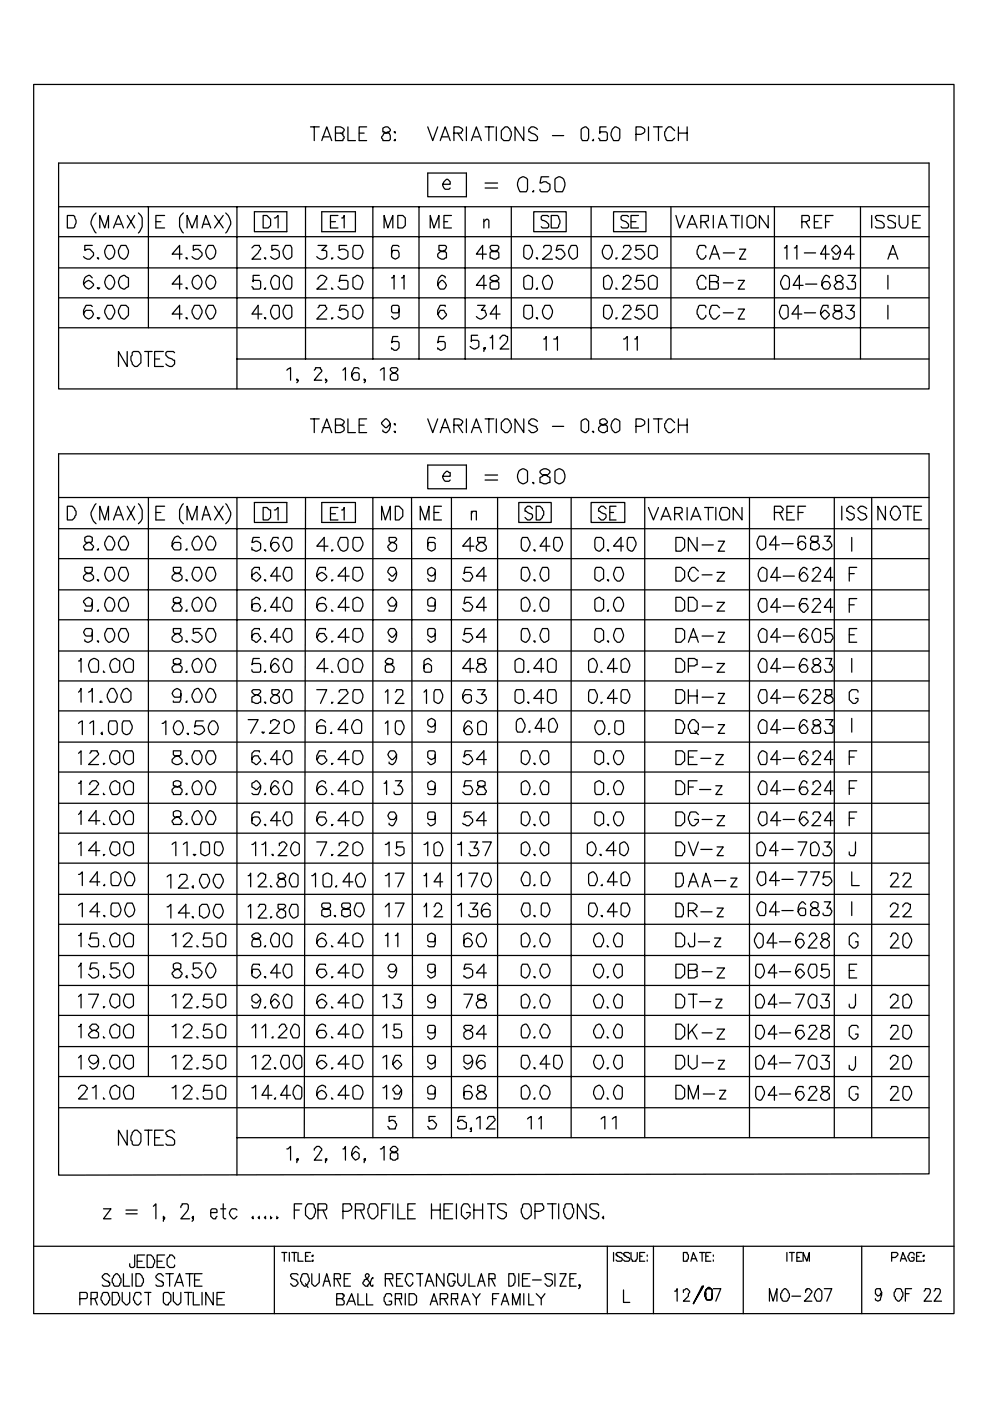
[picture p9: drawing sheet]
<svg xmlns="http://www.w3.org/2000/svg" width="210mm" height="297mm" viewBox="0 0 210 297" stroke-linecap="round" stroke-linejoin="round" font-family="sans-serif">
<g fill="none" stroke="#000" stroke-width=".26">
<path d="M7.1 17.9h195.3v260.6h-195.3zM12.4 34.6h184.7v47.9h-184.7zM65.9 26.9h1.8M66.7 26.9v2.9M68.3 29.8l1-2.9 1.1 2.9M68.5 29h1.3M71.2 28.2h1.6v-.2l.2-.3v-.3l-.2-.2-.6-.3h-1v2.9h1.6l.2-.8-.2-.2v-.3l-.6-.3M73.8 26.9v2.9h1.6M76.2 28.2h1.1M77.8 26.9h-1.6v2.9h1.6M81.2 27.2v.8l1.3 .2 .3 .6v.7l-.3 .3h-1.3l-.2-.8 .5-.8 1-.2 .3-.3v-.3l-.5-.5h-.5zM83.6 28h.3v.2z"/>
<path d="M83.9 29.5v.3h-.3zM90.8 36.7h8.2v5h-8.2zM90.8 26.9l1 2.9 1.1-2.9M93.4 29.8l1.1-2.9 1 2.9M93.7 29h1.3M93.9 39.1h1.6v-.6l-.5-.5a1.38 1.38 0 0 0-1.1 1.3l.6 .8h.7l.3-.2M96.3 28.2h1.6l.3-.8-.8-.5h-1.1v2.9M97.1 28.2l1.1 1.6M99 26.9v2.9M100 29.8l1.1-2.9 1 2.9M100.5 29h1.1M102.9 38.8h2.7"/>
<path d="M102.9 39.9h2.7M102.9 26.9h1.9M103.7 26.9v2.9M105.3 26.9v2.9M106.4 27.7l.8-.8h.5l.5 .5v.3l.3 .3v.8l-.3 .7-.3 .3h-1l-.5-.5zM110.1 38a1.07 1.07 0 0 1 1.8 0v2.1l-.2 .6h-1.4a2.43 2.43 0 0 1-.2-2.7zM111.1 26.9v2.9l-1.8-2.9v2.9M114 27.4l-.8-.5h-.5l-.5 .5v.6l1.3 .5 .5 .5v.5l-.2 .3h-1.4l-.2-.3M116.4 37.5h-1.6l-.2 1.3 1.3-.3 .8 .6v1l-.5 .6h-1.4l-.2-.3v-.3M117.2 28.8h2.4M117.7 38a1.07 1.07 0 0 1 1.9 0 2.43 2.43 0 0 1-.3 2.7h-1.3l-.3-.6zM123.6 27.2l.8-.3 .5 .5v1.9l-.3 .5h-1l-.3-.5v-1.9z"/>
<path d="M125.9 29.5l-.2 .3h.2M128.6 26.9h-1.3v1.3v-.2h1.3l.3 .2v1.3l-.3 .3h-1.3v-.3l-.3-.2M129.9 27.4l.5-.5 .8 .3 .3 .2v1.9l-.3 .5h-1l-.6-1zM134.9 28.5h1.1l.5-.3 .3-.2v-.6l-.8-.5h-1.1v2.9M137.6 26.9v2.9M138.6 26.9h1.9M139.7 26.9v2.9M143.1 27.7l-.8-.8h-.5l-.8 1.1v.8l.3 .7 .3 .3h1l.5-.5M143.9 28.2h1.9M143.9 26.9v2.9M145.8 26.9v2.9M12.4 43.8h184.7"/>
<path d="M12.4 50.2h184.7M12.4 56.8h184.7M14.3 45.7h1.3l.3 .2 .2 1.4-.2 .8-.3 .2h-1.3zM19.6 52h-1.6v1.1l.5-.3h.5l.8 .8v.6l-.8 .7h-.5l-.8-.5M19.6 58.9l-.6-.5a1.49 1.49 0 0 0-1.3 1.3 1.49 1.49 0 0 0 1.1 1.6l1-.8v-.3l-.5-.5-.5-.3-1.1 .8M20.4 45.2a3 3 0 0 0-1.1 2.3l1.1 1.9M20.6 54.7h.3v.2zM21.2 48.3v-2.6l1 2.6 .8-2.6v2.6M22.5 58.9l.5-.5h.5a1.72 1.72 0 0 1 0 2.9h-.5a1.72 1.72 0 0 1-.5-2.4zM22.8 52h1l.5 1.1a1.44 1.44 0 0 1-1.3 1.8l-.5-.5-.3-.8v-.5zM24.1 48.3l1-2.6 1.1 2.6M24.6 47.5h1.1"/>
<path d="M25.7 52h1l.6 1.1a1.51 1.51 0 0 1-1.1 1.8 1.51 1.51 0 0 1-1.1-1.8zM25.7 58.6l.8-.2 .8 .5v1.9l-.8 .5-.8-.3a1.59 1.59 0 0 1 0-2.4zM27 45.7l1.6 2.6M28.6 45.7l-1.6 2.6M29.4 45.2l.8 1v1.9l-.8 1.3M31.5 43.8v25.7M33.1 47h1M34.9 45.7h-1.8v2.6h1.8M38.6 53.9h-2.1l1.6-1.9v2.9M38.9 45.2l-.8 1v1.9l.8 1.3M39.4 54.7h.3v.2zM39.7 48.3v-2.6l1 2.6 1.1-2.6v2.6"/>
<path d="M41 58.9l.3-.3 .8-.2a1.72 1.72 0 0 1 0 2.9l-.8-.3a1.64 1.64 0 0 1-.3-2.1zM42.6 52h-1.6v1.1l.5-.3h.6l.8 .8v.6l-.8 .7h-.6l-.8-.5M42.9 48.3l.8-2.6 1 2.6M43.1 47.5h1.3M43.9 58.9l.5-.5a1.46 1.46 0 0 1 1.4 1.4 1.46 1.46 0 0 1-1.4 1.5 1.72 1.72 0 0 1-.5-2.4zM44.2 52h1l.6 1.1a1.44 1.44 0 0 1-1.4 1.8l-.5-.5-.2-.8v-.5zM45.5 45.7l1.9 2.6M47.4 45.7l-1.9 2.6M47.9 45.2a3 3 0 0 1 1 2.3l-1 1.9M50.3 43.8v38.7M53.4 52.6l.6-.6h1l.3 .8-.5 .8-1.4 1.3h1.9M54 44.9h6.9v4.2h-6.9z"/>
<path d="M55 58.4h-1.3v1.3v-.3h1.3l.3 .3v1.3l-.3 .3h-1.3v-.3l-.3-.2M55.8 45.7h.8l.8 .8v1.3l-.5 .5h-1.1zM56.1 54.7h.3v.2zM57.7 58.9l.5-.5 .8 .2 .3 .3v1.9l-.3 .5h-1.1a2.05 2.05 0 0 1-.2-2.4zM58.2 46.2h.3l.5-.5v2.6M59 52h-1.3v1.1a1.02 1.02 0 0 1 1.6 .3v1a1.07 1.07 0 0 1-1.9 0M60.3 58.9l.6-.5 .7 .2 .3 .3v1.9l-.3 .5h-1a2.05 2.05 0 0 1-.3-2.4zM60.6 52h1l.3 .6v1.8l-.8 .5a1.51 1.51 0 0 1-1-1.8zM64.8 43.8v32.3M67.5 52h1.8l-1 1.1h.8l.2 .3v1a1.28 1.28 0 0 1-2.1 0M67.5 59.2v-.3l.5-.5a1.02 1.02 0 0 1 1.3 .8l-.5 .8-1.6 1.3h2.1M68.3 44.9h7.1v4.2h-7.1z"/>
<path d="M70.1 47h1.1M70.4 54.7v.2l.2-.2M71.7 45.7h-1.6v2.6h1.6M72.5 46.2h.3l.2-.5v2.6M73.6 52h-1.6v1.1a1.26 1.26 0 0 1 1.8 .3v1a1.28 1.28 0 0 1-2.1 0M73.6 58.4h-1.4l-.2 1.3 .2-.3h1.4l.2 .3v1.3l-.2 .3h-1.4l-.5-.5M74.9 58.9l.8-.5 .8 .2a1.87 1.87 0 0 1 0 2.7h-1.1l-.5-.5zM75.1 52h1.4l.5 1.1a1.44 1.44 0 0 1-1.3 1.8l-.8-.5v-1.8zM79.1 43.8v32.3M81.5 48.3v-2.6l.8 2.6 1-2.6v2.6M83.1 58.9h.2l.3-.5v2.9M84.4 45.7h1.1l.5 .5v1.6l-.5 .5h-1.1z"/>
<path d="M84.7 52.3l-.3-.3h-1.1l-.2 .6v1.8l.8 .5 .8-.5v-.8l-.3-.5h-1.1l-.2 .8M85.2 58.9h.3l.2-.5v2.9M88.9 43.8v32.3M91.3 48.3v-2.6l.8 2.6 1-2.6v2.6M93.1 52v1.1l1.4 .3 .2 .2v1.1h-.2a1.02 1.02 0 0 1-1.6-.3v-.5l.5-.5 1.1-.3 .2-.5v-.3l-.2-.3zM94.2 47h.8M94.5 58.9v-.3l-.6-.2a1.66 1.66 0 0 0-.8 2.6l.3 .3h.8l.5-.8-.8-1.1h-.2l-.8 1.1M95.8 45.7h-1.6v2.6h1.6M98.7 43.8v32.3M102.7 47l.5-.5h.3l.2 .2v1.6M102.7 46.5v1.8M103.2 53.9h-2.1l1.3-1.9v2.9"/>
<path d="M104.2 52l-.2 .3 .2 .8 1.4 .3 .2 .2v1.1h-.2l-.3 .2h-.5l-.8-.2v-1.1l.2-.2 1.4-.3 .2-.8a1.8 1.8 0 0 0-1.6-.3zM104.2 58.6l-.2 .3v.3l.2 .2 1.4 .3 .2 .3v1l-.2 .3h-1.4l-.2-.3v-1l1.6-.6 .2-.2v-.3l-.5-.5h-.5zM108.5 43.8v32.3M111.1 58.9a1.07 1.07 0 0 1 1.9 0v1.9l-.3 .5h-1.3l-.3-.5zM111.4 52h1l.6 1.1a1.51 1.51 0 0 1-1.1 1.8l-.8-.5v-1.8zM113.2 44.9h6.9v4.2h-6.9zM113.2 40.4l-.2 .3h.2M113.8 54.7h.2v.2zM115.4 58.9l.2-.3 .8-.2a1.92 1.92 0 0 1 .3 2.9h-1.1a2.05 2.05 0 0 1-.2-2.4zM115.4 52.6v-.3l.2-.3h1.1l.2 .3v.8l-.2 .5-1.6 1.3h2.1M116.4 45.9l-.2-.2h-1.1l-.3 .2v.6l.3 .2a1.32 1.32 0 0 1 1.3 1.4l-.2 .2h-1.1l-.3-.2M116.9 45.7h1.4l.2 .2 .3 1.4-.3 .8-.2 .2h-1.4z"/>
<path d="M119.6 52h-1.3l-.3 1.1h.3l.2-.3a1.32 1.32 0 0 1 1.4 1.4l-.8 .7h-.6l-.2-.2h-.3v-.3M121.2 52h1l.3 .6v1.8l-.8 .5a1.51 1.51 0 0 1-1.1-1.8zM125.4 43.8v32.3M128.1 58.9l.2-.3 .8-.2a1.92 1.92 0 0 1 .3 2.9h-1.1l-.2-.5zM128.3 52h1.1l.5 1.1a1.51 1.51 0 0 1-1 1.8 1.51 1.51 0 0 1-1.1-1.8zM130.2 44.9h6.9v4.2h-6.9zM130.7 54.7v.2l.3-.2M132.3 52.6v-.3l.3-.3h1l.3 .8-.6 .8-1.3 1.3h1.9M132.3 59.2v-.6h.3l.2-.2h.5l.6 .5v.3l-.6 .8-1.3 1.3h1.9M133.3 45.9l-.2-.2h-1.1l-.2 .2v.6l.2 .2 .8 .3 .5 .5v.6l-.2 .2h-1.1l-.2-.2M133.9 47h1M135.5 45.7h-1.6v2.6h1.6"/>
<path d="M136.5 52h-1.6v1.1l.6-.3a1.32 1.32 0 0 1 1.3 1.4l-.8 .7h-.5l-.8-.5M136.5 58.4h-1.3l-.3 1.3 .3-.3h1.1a1.07 1.07 0 0 1 0 1.9h-1.1l-.5-.5M137.6 58.9a1.07 1.07 0 0 1 1.8 0v1.9l-.2 .5h-1.4l-.2-.5zM137.8 52h1.1l.5 .6v1.8l-.8 .5h-.2l-.8-.5v-1.8zM142.3 43.8v32.3M143.4 45.7l.8 2.6 1.1-2.6M145.8 48.3l1-2.6 1.1 2.6M146.3 47.5h1.1M148.7 47h1.1l.5-.3v-1h-1.6v2.6M149.5 47l.8 1.3M149.8 52.6v-.3l-.3-.3h-1.1l-.2 .3-.3 .8v.8l.8 1h.5l.6-.5v-.2M149.8 59.2v-.3l-.6-.5h-.5l-.8 1v.8l.3 .8 .2 .3h1.1l.3-.3v-.2"/>
<path d="M150.5 54.9l1.1-2.9 1.1 2.9M150.5 59.7h1.6l.3-.3v-.8h-.3l-.2-.2h-1.4v2.9h1.6l.3-.3v-1h-.3l-.2-.3M151.1 53.9h1.3M151.3 45.7v2.6M152.4 48.3l.8-2.6 1.1 2.6M152.7 47.5h1.3M153.5 53.6h2.3M153.5 60h2.1M155 45.7h1.9M156.1 45.7v2.6M156.6 59.4h1.4l-1.4 1.9h1.4M156.9 52.8h1.3l-1.3 2.1h1.3"/>
<path d="M157.4 45.7v2.6M158.5 46.2l.5-.5h.8l.5 .5v1.6l-.5 .5h-.8l-.5-.5zM163 45.7v2.6l-1.9-2.6v2.6M164.3 43.8v32.3M166.2 58.6l.2-.2h.3l.5 .2 .3 .6v1.6l-.3 .5h-1l-.6-1.1v-.5zM166.4 52.6h.3l.3-.6v2.9M168.5 52.6h.3l.3-.6v2.9M170.1 47h1.1l.2-.3h.3v-.8l-.3-.2h-1.3v2.6M170.7 53.6h2.3M170.9 47l.8 1.3M172.8 47h.8M174.4 45.7h-1.6v2.6h1.6"/>
<path d="M175.2 47h.7M175.9 53.9h-1.8l1.1-1.9v2.9M175.9 58.9v-.3l-.7-.2-.8 1.3v.8l.2 .5 .3 .3h.8l.5-.8-.5-.8h-.8l-.5 .8M176.7 45.7h-1.5v2.6M177.3 58.6v.8l.2 .3h.6l.8 .5v.8l-.3 .3h-1.3l-.3-.8 .8-.8h.5l.6-.5v-.3l-.6-.5h-.5zM178.3 53.1l-.8 .8h-.2l-.8-.8v-.3l.8-.8a1.51 1.51 0 0 1 .8 2.4l-.3 .5h-1.1v-.5M179.9 58.4h1.6l-.8 1.3h.5l.3 .3v1l-.3 .3h-1.3v-.3l-.2-.2M181.2 53.9h-2.1l1.3-1.9v2.9M182.6 43.8v32.3M184.9 45.7v2.6M187.6 45.9l-.3-.2h-1.3l-.3 .2 .3 .8 1.1 .3 .5 .5v.6l-.3 .2h-1.3l-.3-.2M188.4 54.9l1-2.9 1.1 2.9"/>
<path d="M188.4 58.4v2.9M188.6 53.9h1.4M190 45.9l-.3-.2h-1.1l-.2 .2v.6l.2 .2 1.4 .6v.8l-.3 .2h-1.1l-.2-.2M190.8 45.7v1.8l.5 .8h.8l.3-.2 .2-.6v-1.8M193.7 47h.8M195.3 45.7h-1.6v2.6h1.6M12.4 69.5h184.7M12.4 63.1h184.7M19.6 65l-.3-.3h-1l-.6 1.1a1.51 1.51 0 0 0 1.1 1.8l.8-.5 .2-.5-.2-.5-.3-.3h-1l-.6 .8M20.9 61h-.3l.3 .3 .3-.3M20.9 67.4h-.3l.3 .2 .3-.2M22.8 64.7h1l.5 1.1v.5l-.8 1.3h-.5l-.2-.2-.6-1.1v-.5z"/>
<path d="M25.7 64.7h1l.6 .6v1.6l-.8 .7-.8-.2-.6-1.1v-.5zM27 74.5v3.2l-1.9-3.2v3.2M28.3 74.5h1.1l.5 .8v1.6l-.8 .8h-.5l-.6-.5-.2-.8v-.8l.2-.3v-.5zM30.7 74.5h1.6M31.5 74.5v3.2M32.8 76.1h1.1M34.7 74.5h-1.9v3.2h1.9M37 74.8l-.2-.3h-1.3l-.3 .3v.5l.5 .5 1.3 .6v.8l-.5 .5h-.5l-.8-.5M38.6 60.2h-2.1l1.6-1.8v2.9M38.6 66.6h-2.1l1.6-1.9v2.9M39.4 61h.3v.3zM39.4 67.4h.3v.2z"/>
<path d="M41.3 64.7h1l.6 1.1v.5l-.8 1.3-.8-.2-.6-1.1v-.5zM44.2 64.7h1l.6 1.1v.5l-.6 1.1-.5 .2h-.3l-.2-.2-.5-1.1v-.5zM50.3 76.1h146.8M55.6 66.6h-2.2l1.4-1.9v2.9M56.1 67.4h.3v.2zM56.4 61l-.3 .3h.3M57.9 64.7h1.1l.3 .6v1.8l-.8 .5a1.51 1.51 0 0 1-1.1-1.8zM60.6 64.7h1l.3 .6v1.8l-.8 .5a1.51 1.51 0 0 1-1-1.8zM60.9 78.5l.7-.5v2.6M66.7 78.5l.2-.3v-.2h1.1l.3 .8-1.6 1.8h1.6M67.5 65.3l.2-.3v-.3h1.4l.2 .8-2.1 2.1h2.1M70.4 61v.3h.2"/>
<path d="M70.4 67.4v.2l.2-.2M72.8 78.5l.5-.5v2.6M73.6 64.7h-1.4l-.2 1.1h.2a1.02 1.02 0 0 1 1.6 .3v1a1.02 1.02 0 0 1-1.6 .3h-.2l-.3-.3M74.9 65.3l.5-.6h1.1l.5 1.1a1.44 1.44 0 0 1-1.3 1.8l-.8-.5zM76.2 78.2l-.3-.2h-.8l-.5 1v.8l.3 .5 .2 .3h.8l.3-.3v-1l-.3-.3h-.8l-.5 .8M80.7 78.5l.8-.5v2.6M83.1 78l-.3 .2v.3l.5 .5h.3l.8 .6v.7l-.3 .3h-1l-.3-.3v-.7l.8-.6h.3l.5-.5v-.3a1.51 1.51 0 0 0-1.3-.2zM84.4 71.3h-1.1l-.2 1.4 .2-.3h1.1l.3 .3v1l-.6 .6h-.5l-.3-.3h-.2v-.3M84.7 65.5v.6l-.3 .2h-1.1l-.2-.2v-1.1l.2-.3h1.1l.3 .3v2.1l-.8 .5h-.3l-.5-.5M94.2 71.3h-1.1l-.2 1.4 .2-.3h1.1l.3 .3v1l-.8 .6-.8-.3v-.3M94.5 65v-.3h-1.1l-.5 1.1a1.51 1.51 0 0 0 1 1.8l.8-.7v-.3l-.5-.8h-.8l-.5 .8M101.3 71.1h-1.3v1.3v-.3h1.3l.3 .3v1.1a1.07 1.07 0 0 1-1.9 0"/>
<path d="M101.3 64.7h1.6l-.8 1.1h.8l.3 .8a1.38 1.38 0 0 1-1.3 1l-.8-.5M102.9 73.7l-.2 .3v-.3h.2l-.2 .8M103.2 60.5h-2.1l1.6-2.1v2.9M104 71.6h.2l.3-.5v2.9M106.1 71.9v-.3l.5-.5h.6l.2 .2h.3v.8l-.3 .6-1.3 1.3h1.8M106.1 66.6h-2.1l1.3-1.9v2.9M111.4 64.7h1.3l.3 .6v1.8a1.07 1.07 0 0 1-1.9 0v-1.8zM113.8 67.4h.2v.2zM114 61l-.2 .3h.2M115.4 71.9h.2l.3-.6v3M115.6 64.7h1.1l.5 1.1a1.51 1.51 0 0 1-1 1.8 1.51 1.51 0 0 1-1.1-1.8zM117.5 71.9h.5l.3-.6v3"/>
<path d="M128.3 64.7h1.1l.5 1.1a1.51 1.51 0 0 1-1 1.8l-.8-.5v-1.8zM130.7 61v.3h.3M130.7 67.4v.2l.3-.2M132.3 71.9h.3l.5-.6v3M132.3 65.3v-.3l.3-.3h1l.3 .8-1.9 2.1h1.9M134.7 71.9h.2l.3-.6v3M136.5 64.7h-1.3l-.3 1.1h.3l.3-.3a1.32 1.32 0 0 1 1.3 1.4l-.8 .7h-.5l-.8-.5M137.8 64.7h1.4l.2 .6v1.8a1.07 1.07 0 0 1-1.8 0v-1.8zM149.8 65.3v-.3l-.3-.3h-1.1l-.2 .3-.3 .8v.8l.8 1h.5l.6-.5v-.2M152.7 65.3l-.6-.6h-1l-.3 .3-.3 .8v.8l.8 1h.6l.8-.7M153.5 66.3h2.1M156.6 65.5h1.4l-1.4 2.1h1.4"/>
<path d="M165.9 64.7h1.1l.2 .6v1.8l-.2 .3-.8 .2a1.92 1.92 0 0 1-.3-2.9zM170.1 66.6h-2.1l1.3-1.9v2.9M170.4 60.5h-2.1l1.3-2.1v2.9M170.7 66.3h2.3M170.9 60.2h2.4M175.7 65.3v-.6h-1.1a1.96 1.96 0 0 0 .3 2.9h.3l.7-.7v-.3l-.7-.8h-.3l-.8 .8M177 64.7v1.1l1.3 .3 .3 .2v1.1h-.3a1.02 1.02 0 0 1-1.6-.3v-.5l.6-.5 1-.3 .3-.3-.3-.8zM179.7 64.7h1.5l-.8 1.1 .8 .3v1a1.07 1.07 0 0 1-1.8 0M188.4 64.7v2.9M12.4 96.2h184.7v152.7l-184.7 .2zM63.2 80.6h-.2v-.3l.2 .3v.3l-.2 .2M65.9 88.8h1.8"/>
<path d="M66.7 88.8v2.9M68.3 91.7l1-2.9 1.1 2.9M68.5 90.7h1.3M69.3 80.6h-.2v-.3l.2 .3v.3l-.2 .2M71.2 90.1h1.6l.2-.8-.8-.5h-1v2.9h1l.8-.5v-.5l-.8-.6M73.8 88.8v2.9h1.6M76.2 90.1h1.1M77.5 80.6h-.2v-.3l.2 .3v.3l-.2 .2M77.8 88.8h-1.6v2.9h1.6M82.8 89.9l-.8 .8h-.2l-.8-.8v-.3l.8-.8a1.51 1.51 0 0 1 1.1 1.5 1.51 1.51 0 0 1-1.1 1.4l-.6-.2v-.3M83.6 89.9h.3v.2zM83.6 91.5h.3v.2z"/>
<path d="M90.8 98.6h8.2v5h-8.2zM90.8 88.8l1 2.9 1.1-2.9M93.4 91.7l1.1-2.9 1 2.9M93.7 90.7h1.3M96.3 90.1h1.6l.3-.8-.8-.5h-1.1v2.9M97.1 90.1l1.1 1.6M99 88.8v2.9M100 91.7l1.1-2.9 1 2.9M100.5 90.7h1.1M102.9 88.8h1.9M103.7 88.8v2.9M105.3 88.8v2.9"/>
<path d="M106.4 89.6l.8-.8h.5l.5 .5v.3l.3 .3v.8l-.8 1h-.5l-.8-.8zM110.3 99.7a1.02 1.02 0 0 1 1.6 .2v2.1a1.07 1.07 0 0 1-1.8 0 1.95 1.95 0 0 1 .2-2.3zM111.1 88.8v2.9l-1.8-2.9v2.9M114 89.3l-.8-.5h-.5l-.5 .5v.6l1.6 .5v.3l.2 .2a1.02 1.02 0 0 1-1.3 .8l-.5-.5M114.8 99.7l-.2 .2v.3l.5 .5h.8l.8 .5v1.1l-1.3 .3-.8-.3v-1.1l.8-.5h.8l.5-.5a1.08 1.08 0 0 0-.8-.8 1.08 1.08 0 0 0-1.1 .3zM117.2 90.4h2.4M117.7 99.9a1.07 1.07 0 0 1 1.9 0 1.8 1.8 0 0 1-.8 2.7h-.3l-.8-.6zM123.3 89.3l.8-.5h.3l.5 .5v1.9l-.5 .5h-.3l-.8-.5zM125.7 91.5h.2v.2zM127.3 89.1v.8l1.3 .2 .3 .3v1.1h-.3a1.02 1.02 0 0 1-1.6-.3v-.5l.5-.6 1.1-.2 .3-.3v-.3l-.6-.5h-.5zM129.9 89.3l.5-.5h.3l.8 .5v1.9l-.8 .5h-.3a1.72 1.72 0 0 1-.5-2.4zM134.9 90.4h1.1l.5-.3 .3-.2v-.6l-.8-.5h-1.1v2.9"/>
<path d="M137.6 88.8v2.9M138.6 88.8h1.9M139.7 88.8v2.9M143.1 89.6l-.8-.8h-.5l-.8 1.1v.8l.8 1h.5l.8-.8M143.9 88.8v2.9M143.9 90.1h1.9M145.8 88.8v2.9M12.4 105.5h184.7M12.4 112.1h184.7M12.4 118.4h184.7M14.3 107.3h1l.8 1.1v.8l-.8 1h-1zM18 113.9v.8l.3 .3h.7l.8 .8v.3l-.2 .2v.3h-1.6v-.3l-.3-.2a1.42 1.42 0 0 1 1.6-1.1l.3-.3v-.8l-.6-.2h-.5z"/>
<path d="M20.4 106.8l-1.1 1.9a3 3 0 0 0 1.1 2.3M20.9 116.3l-.3 .3h.3M21.2 110.2v-2.9l1 2.9 .8-2.9v2.9M22.8 113.9l.2-.2 .8 .2 .5 1.1v.5l-.5 1.1h-1l-.6-1.1v-.5zM24.1 110.2l1-2.9 1.1 2.9M24.6 109.2h1.1M25.7 113.9l.8-.2 .8 1.3v.5l-.6 1.1h-1l-.6-1.1v-.5zM27 107.3l1.6 2.9M28.6 107.3l-1.6 2.9M29.4 106.8l.8 1.3v1.9l-.8 1M31.5 105.5v122.7M33.1 108.7h1"/>
<path d="M34.9 107.3h-1.8v2.9h1.8M38.4 114.2l-.6-.5h-.2l-.6 .2-.5 1.1v.8l.3 .5 .2 .3h1.1l.3-.3v-1l-.3-.3h-1.1l-.5 .8M38.9 106.8l-.8 1.3v1.9l.8 1M39.7 110.2v-2.9l1 2.9 1.1-2.9v2.9M39.7 116.3l-.3 .3h.3M41.3 113.9l.8-.2 .8 1.3v.5l-.6 1.1h-1l-.6-1.1v-.5zM42.9 110.2l.8-2.9 1 2.9M43.1 109.2h1.3M44.4 113.7l.8 .2 .6 1.1v.5l-.6 1.1h-1l-.5-1.1v-.5zM45.5 107.3l1.9 2.9M47.4 107.3l-1.9 2.9M47.9 106.8l1 1.9a3 3 0 0 1-1 2.3"/>
<path d="M50.3 105.5v143.6M54 106.5h6.9v4.3h-6.9zM55 113.9h-1.3l-.3 1.1h.3a1.02 1.02 0 0 1 1.6 .3v1a1.02 1.02 0 0 1-1.6 .3h-.3v-.5M55.8 107.6h.8l.5 .5h.3v1.6l-.5 .5h-1.1zM56.1 116.6h.3v.3zM58.2 108.1h.3l.5-.5v2.6M59 114.2v-.3h-1.1l-.5 1.1a1.51 1.51 0 0 0 1.1 1.9l.8-1.1-.3-.5-.3-.3h-.8l-.5 .8M60.6 113.9h1l.3 .6v1.6l-.3 .5-.5 .3h-.2l-.3-.3-.5-1.1v-.5zM64.8 105.5l-.2 135.7M68.3 106.5h7.1v4.3h-7.1zM69.6 115.8h-2.4l1.6-1.9v3M70.1 108.9h1.1"/>
<path d="M70.4 116.6v.3l.2-.3M71.7 107.6h-1.6v2.6h1.6M72.2 113.9h1.4l.2 .6v1.6l-.2 .5-.6 .3-.8-.3-.5-1.1v-.5zM72.5 108.1h.3l.2-.5v2.6M75.1 113.9h1.4l.5 1.1v.5l-.5 1.1-.6 .3-.8-.3-.2-.5v-1.6zM79.1 105.5v135.7M81 110.2v-2.9l.8 2.9 1-2.9v2.9M82.5 113.9v.8l.3 .3h.5l.8 .5v.8l-.5 .6h-.5l-.6-.3-.2-.8 .8-.8h.5l.5-.5v-.3a1.8 1.8 0 0 0-1.6-.3zM83.9 107.3h.8l.8 .8v1.3l-.8 .8h-.8zM87.3 105.5l.3 135.7M89.2 110.2v-2.9l1 2.9 .8-2.9v2.9M92.1 108.7h1"/>
<path d="M92.3 114.2l-.2-.3h-1.1l-.2 .6v1.8l.7 .6 .8-.6v-1l-.2-.3h-1.1l-.2 .3v.5M93.7 107.3h-1.6v2.9h1.6M93.9 101h1.6v-.8h-.3l-.2-.3a1.38 1.38 0 0 0-1.1 1.3l.6 .8h.7l.3-.2M95.8 105.5v135.7M100 108.9l.3-.5h.8v1.8M100 108.4v1.8M100.5 115.8h-2.3l1.5-1.9v3M101.3 113.9v.8l.3 .3h.8l.8 .8v.5a1.28 1.28 0 0 1-2.1 0v-.5l.8-.8h.8l.2-.3v-.8zM102.9 100.7h2.7M102.9 101.8h2.7M105.6 105.5v135.7M110.1 106.5h6.8v4.3h-6.8z"/>
<path d="M110.9 113.9h1l.5 1.1v.5l-.7 1.4-.8-.3-.3-.5v-1.6zM113 102.3h.2v.3zM113 107.9l-.6-.6h-.5l-.5 .6v.5h.3l1.3 .8v.5l-.6 .5h-.5l-.5-.5M113.2 116.6h.3v.3zM113.8 107.3h.8l.8 1.1v.8l-.8 1h-.8zM116.7 115.8h-2.1l1.3-1.9v3M117.7 113.9h1.1l.5 1.1v.5l-.8 1.4-.8-.3-.2-.5v-1.6zM121.2 105.5v135.7M125.4 106.5h7.2v4.3h-7.2zM126.5 113.9h1l.6 .6v1.6l-.8 .8-.8-.3-.3-.5v-1.6zM128.6 107.9l-.5-.6h-.6l-.5 .6v.5h.3l1.3 .8v.5l-.5 .5h-.6l-.5-.5M128.9 116.6h.2v.3z"/>
<path d="M129.4 108.7h.8M130.7 107.3h-1.3v2.9h1.3M132.3 115.8h-2.1l1.6-1.9v3M133.3 113.9h1.1l.5 1.1v.5l-.8 1.4-.8-.3-.2-.5v-1.6zM136.8 105.5v135.7M137.6 107.6l1 2.6 1.1-2.6M140.2 110.2l1.1-2.6 1 2.6M140.5 109.4h1.3M143.1 108.9h1.1l.3-.2h.2v-.8l-.2-.3h-1.4v2.6M143.4 113.9h1.3l.6 .6v1.6l-.8 .8h-1.1zM143.9 108.9l.8 1.3M145.8 107.6v2.6"/>
<path d="M146.6 110.2l1-2.6 1.1 2.6M147.1 109.4h1.3M147.9 113.9v3l-1.9-3v3M149 115.5h2.3M149.5 107.6h1.8M150.3 107.6v2.6M151.9 107.6v2.6M152.4 114.7h1.3l-1.3 2.2h1.3M152.9 107.9l.3-.3h1.1l.5 .5v1.6l-.5 .5h-1.1l-.3-.2-.2-.8zM157.4 107.6v2.6l-1.8-2.6v2.6M159 105.5v135.7M161.1 113.7h1.1l.3 .5v1.9l-.3 .2-.8 .3a1.92 1.92 0 0 1-.3-2.9z"/>
<path d="M164.3 108.7h1.6l.3-.8-.6-.6h-1.3v2.9M165.4 115.5h-2.2l1.4-1.8v2.9M165.4 108.7l.8 1.5M165.9 115.3h2.4M167 108.7h1M168.5 107.3h-1.5v2.9h1.5M169.3 108.7h1.1M170.9 107.3h-1.6v2.9M170.9 114.2l-.2-.5h-1.1l-.3 .5v1.9l.8 .5 .6-.3 .2-.2v-.8l-.2-.3-.6-.3-.8 .6v.2M172.2 113.7l-.2 .8 .2 .2 1.1 .3 .5 .5v.6a1.02 1.02 0 0 1-1.6 .2h-.2v-1l.2-.3 1.4-.3v-1zM174.9 113.7h1.3l-.8 1h.5l.6 .8v.3l-.8 .8h-.5l-.3-.3h-.3v-.2M177 105.5v135.7"/>
<path d="M178.6 107.3v2.9M180.7 113.9v3M181.2 107.9l-.5-.6h-.5l-.5 .6v.5h.2l1.3 .8v.5l-.5 .5h-.5l-.5-.5M183.9 107.9l-.8-.6h-.5l-.6 .6v.2l.6 .6 1 .2v.3l.3 .2a1.02 1.02 0 0 1-1.3 .8l-.6-.5M184.9 105.5v135.7M187.9 107.3v2.9l-1.6-2.9v2.9M189.2 107.9l.5-.6h.5l.8 1.1v.8l-.8 1h-.5l-.8-1v-.8l.3-.3zM191.6 107.3h1.8M192.6 107.3v2.9M193.9 108.7h1.1M195.5 107.3h-1.6v2.9h1.6M12.4 125.1h184.7"/>
<path d="M12.4 131.4h184.7M12.4 138h184.7M18 120.3v.8l.3 .3 1 .2 .5 .5v.6a1.28 1.28 0 0 1-2.1 0v-.6l.6-.5h.5l.8-.5v-.8zM19.6 134.1v.5l-.3 .2h-1l-.6-.7 .6-.8h1l.3 .2v2.1a1.02 1.02 0 0 1-1.6 .3v-.3M19.6 127.7l-.3 .8h-1l-.6-.8v-.3l.6-.5 .5-.3 .8 .6v1.8l-.3 .6h-1.3v-.3M20.6 135.9h.3v.3zM20.6 122.9h.3v.3zM20.9 129.3l-.3 .3h.3M22.5 127.2l.5-.6h.3a1.51 1.51 0 0 1 1 1.9l-.5 1.1h-1l-.6-1.1zM22.8 133.3h1l.5 1a1.44 1.44 0 0 1-1.3 1.9l-.5-.6-.3-.8v-.5zM22.8 120.3h1a1.92 1.92 0 0 1 0 2.6l-.8 .3a1.92 1.92 0 0 1-.2-2.9zM23.8 139.9l.8-.3 .8 .5v1.9l-.5 .5h-1.1a1.92 1.92 0 0 1 0-2.6z"/>
<path d="M25.7 133.3h1l.6 1a1.51 1.51 0 0 1-1.1 1.9 1.51 1.51 0 0 1-1.1-1.9zM25.7 120.3h1a1.96 1.96 0 0 1-.2 2.9l-.8-.3a1.87 1.87 0 0 1 0-2.6zM25.7 126.9l.5-.3a1.51 1.51 0 0 1 1.1 1.9l-.6 1.1h-1l-.6-1.1v-.5l.3-.8zM26.7 139.9a1.02 1.02 0 0 1 1.6 .2v1.9l-.3 .5h-1.3a1.92 1.92 0 0 1 0-2.6zM36.8 133.3v.8l.2 .2h.8l.8 .8v.5a1.28 1.28 0 0 1-2.1 0v-.5l.5-.5 .6-.3h.5l.3-.2v-.8zM36.8 120.3v.8l.2 .3 1.1 .2 .5 .5v.6a1.28 1.28 0 0 1-2.1 0v-.6l.5-.5h.6l.8-.5v-.8zM36.8 126.9v.8l1.3 .3 .5 .8-.2 .8h-1.6l-.3-.8 .5-.8 1.4-.3v-.8l-.6-.3h-.5zM36.8 139.9v.8l1.3 .2 .5 .6v.5l-.2 .3v.2h-1.6v-.2l-.3-.3v-.5l.5-.6 1.4-.2v-.8l-.6-.3h-.5zM39.4 135.9h.3v.3zM39.4 122.9h.3v.3zM39.7 129.3l-.3 .3h.3M41 127.2l.8-.6a1.51 1.51 0 0 1 1.1 1.9l-.6 1.1h-1l-.6-1.1z"/>
<path d="M41.3 120.3h1a1.96 1.96 0 0 1-.2 2.9l-.8-.3a1.87 1.87 0 0 1 0-2.6zM42.6 133.3h-1.6v1l.5-.2h.6l.8 .7v.6l-.8 .8h-.6l-.8-.6M43.9 127.2l.5-.6h.3a1.51 1.51 0 0 1 1.1 1.9l-.6 1.1h-1l-.5-1.1zM44.2 133.3h1l.6 1a1.44 1.44 0 0 1-1.4 1.9l-.5-.6-.2-.8v-.5zM44.2 120.3h1a1.92 1.92 0 0 1 0 2.6l-.8 .3a1.92 1.92 0 0 1-.2-2.9zM55 133.5v-.2h-1l-.6 .5v1.8l.8 .6h.3l.8-.8v-.3l-.5-.8h-.8l-.6 .5v.3M55 120.8v-.5h-1l-.6 .5v1.9l.8 .5h.3l.8-.8v-.3l-.8-.7h-.3l-.8 .5v.2M55 127.2v-.3l-.5-.3h-.3l-.8 .6v2.1l.6 .3h.8l.2-.3 .3-.5-.5-.8h-.8l-.6 .2v.6M55 139.6h-1.3l-.3 1.3 .3-.2h1.3l.3 .2v1.4l-.3 .2h-1.3l-.3-.2v-.3M56.1 135.9h.3v.3zM56.1 122.9h.3v.3zM56.4 129.3l-.3 .3h.3"/>
<path d="M59.5 135.1h-2.1l1.3-1.8v2.9M59.5 122.1h-2.1l1.3-1.8v2.9M59.5 128.8h-2.1l1.3-2.2v3M60.3 127.2l.6-.6 .7 .3 .3 .3v1.8l-.3 .6h-1l-.5-1.1zM60.6 133.3h1l.3 .5v1.8l-.8 .6a1.51 1.51 0 0 1-1-1.9zM60.6 120.3h1l.3 .5v1.9l-.8 .5h-.2a1.92 1.92 0 0 1-.3-2.9zM69.1 133.5v-.2h-1.4l-.5 1a1.51 1.51 0 0 0 1.1 1.9l1-.8v-.3l-.5-.8h-1.1l-.5 .8M69.1 120.8v-.5h-1.4a1.92 1.92 0 0 0 0 2.6l.6 .3 1-.8v-.3l-1-.7-1.1 .7M69.1 127.2v-.3a1.02 1.02 0 0 0-1.6 .3 1.75 1.75 0 0 0 .2 2.4h1.1l.3-.3 .2-.5-.2-.6-.3-.2h-1.1l-.5 .8M70.4 135.9v.3l.2-.3M70.4 122.9v.3l.2-.3M70.4 129.3v.3h.2"/>
<path d="M72.2 139.9a1.02 1.02 0 0 1 1.6 .2v1.9l-.2 .5h-1.4a1.92 1.92 0 0 1 0-2.6zM74.1 135.1h-2.4l1.6-1.8v2.9M74.1 122.1h-2.4l1.6-1.8v2.9M74.1 128.8h-2.4l1.6-2.2v3M74.9 127.2a1.07 1.07 0 0 1 1.8 0l.3 1.3-.5 1.1h-1.4l-.2-.6zM75.1 133.3h1.4l.5 1a1.44 1.44 0 0 1-1.3 1.9l-.8-.6v-1.8zM75.1 120.3h1.4a1.92 1.92 0 0 1 0 2.6 1.02 1.02 0 0 1-1.6-.2v-1.9zM82.3 139.6l-.5 .5v.3l.2 .3 1.1 .2 .5 .6v.5l-.3 .3v.2h-1.3l-.2-.2v-1.1l.2-.3 1.3-.2v-.8l-.5-.3zM84.1 134.1l-.8 1h-.2l-.6-.5-.2-.5 .2-.6 .3-.2h.8a1.8 1.8 0 0 1-.3 2.9l-.8-.3v-.3M84.1 121.4l-.8 .7h-.2l-.8-.7v-.3l.5-.8h.8a1.91 1.91 0 0 1-.3 2.9l-.8-.3v-.2M84.1 127.7l-.5 .8h-.8l-.3-.3-.2-.8 .8-.8a1.51 1.51 0 0 1 1 1.9l-.5 1.1h-1.1v-.3M92.3 134.3v.3l-.8 .5-.5-.3-.2-.2v-1.1l.2-.2h1.1l.2 .2v2.1l-.8 .6h-.2l-.5-.6"/>
<path d="M92.3 121.4v.2l-.2 .3-.6 .2-.5-.2-.2-.3v-.8l.2-.2 .5-.3 .8 .5v1.9l-.2 .5h-1.1l-.2-.5M92.3 127.7v.5l-.2 .3h-1.1l-.2-.3v-1l.2-.3 .5-.3 .8 .6v1.8l-.2 .6h-1.1l-.2-.3M100 133.3h-1.3l-.3 1.3 .3-.3h1l.3 .3 .3 .8-.8 .8h-.5l-.8-.6M100 120.3h-1.3l-.3 1.3 .3-.2h1l.3 .2 .3 .8-.6 .8h-1l-.5-.5M100 126.6h-1.3l-.3 1.4h.3l.3-.3h.5l.8 .8-.3 .8-.3 .3h-1l-.5-.6M101.3 139.9v.8l1.4 .2 .5 .8-.3 .8h-1.6v-.2l-.2-.3v-.3l.5-.8 1.3-.2v-.8l-.5-.3h-.5zM103.2 135.1h-2.1l1.6-1.8v2.9M103.2 122.1h-2.1l1.6-1.8v2.9M103.2 128.8h-2.1l1.6-2.2v3M110.9 133.3h1a1.96 1.96 0 0 1-.2 2.9h-.3l-.8-.6v-1.8zM110.9 120.3h1a1.96 1.96 0 0 1-.2 2.9h-.3l-.8-.5v-1.9zM110.9 126.9l.5-.3a1.51 1.51 0 0 1 1 1.9l-.5 1.1h-1l-.3-.6v-1.8z"/>
<path d="M113.2 135.9h.3v.3zM113.2 122.9h.3v.3zM113.5 129.3l-.3 .3h.3M114.8 127.2l.6-.6 .8 .3 .2 .3v1.8l-.2 .6h-1.1l-.5-1.1zM115.1 133.3h1.1l.2 .5v1.8l-.8 .6h-.2a1.92 1.92 0 0 1-.3-2.9zM115.1 120.3h1.1l.2 .5v1.9l-.8 .5h-.2a1.92 1.92 0 0 1-.3-2.9zM125.1 139.9l.8-.3a1.92 1.92 0 0 1 .3 2.9h-1.1l-.2-.5v-1.9zM126.2 127.2l.8-.6h.3l.8 .6v1.8l-.6 .6h-1l-.3-.6zM126.5 133.3h1l.6 .5v1.8l-.8 .6h-.3l-.8-.6v-1.8zM126.5 120.3h1l.6 .5v1.9l-.8 .5h-.3l-.8-.5v-1.9zM128.9 135.9h.2v.3zM128.9 122.9h.2v.3z"/>
<path d="M129.1 129.3l-.2 .3h.2M130.4 127.2l.6-.6h.5l.5 .6 .3 1.3-.5 1.1h-1.1l-.5-1.1zM130.7 133.3h1.1a1.96 1.96 0 0 1-.3 2.9h-.5a1.92 1.92 0 0 1-.3-2.9zM130.7 120.3h1.1a1.96 1.96 0 0 1-.3 2.9h-.5a1.92 1.92 0 0 1-.3-2.9zM143.4 133.3h1.3l.6 .5v1.6l-.8 .8h-1.1zM143.4 120.3h1.1l.8 .8v1.3l-.8 .8h-1.1zM143.4 126.6h1.1l.8 .8v1.6l-.6 .6h-1.3zM143.4 139.6h1.1l.8 .8v1.6l-.6 .5h-1.3zM146 126.6h1.1l.8 .8v1.6l-.5 .6h-1.4zM146 136.2l1.1-2.9 1.1 2.9M146.6 135.1h1.3M148.2 121.1l-.8-.8h-.6l-.8 1.1v.7l.8 1.1h.6l.8-.8"/>
<path d="M149 134.8h2.3M149 121.9h2.1M149 128.5h2.1M152.1 121.4h1.6l-1.6 1.8h1.6M152.1 127.7h1.6l-1.6 1.9h1.6M152.4 134.1h1.3l-1.3 2.1h1.3M161.1 133.8l.6-.5 .8 .2 .2 .3v1.8l-.2 .6h-1.1a2.05 2.05 0 0 1-.3-2.4zM161.1 120.8l.6-.5 .8 .3 .2 .2v1.9l-.2 .5h-1.1l-.5-1.1zM161.4 126.9h1.1l.2 .5v1.9l-.8 .5a1.51 1.51 0 0 1-1-1.8zM161.4 139.9l.3-.3h.2l.6 .3 .2 .5v1.6l-.2 .5h-1.1l-.5-1v-.6zM165.6 135.1h-2.1l1.3-1.8v2.9M165.6 122.4h-2.1l1.3-2.1v2.9"/>
<path d="M165.6 128.8h-2.1l1.3-1.9v2.9M166.2 134.8h2.3M166.2 122.1h2.3M166.2 128.5h2.3M171.2 133.8v-.3l-.5-.2a1.51 1.51 0 0 0-1.1 1.8l.5 1.1h.8l.5-.8v-.3l-.7-.8h-.3l-.8 .8M171.2 120.8v-.2l-.5-.3a1.66 1.66 0 0 0-.8 2.6l.2 .3h.8l.5-.8-.7-1h-.3l-.5 .5-.3 .5M171.2 127.2v-.3h-1.1l-.5 1.1a1.51 1.51 0 0 0 1.1 1.8l.7-.8v-.2l-.5-.8h-.8l-.5 .8M172.5 133.8l.5-.5 .8 .2 .3 .3v1.8l-.3 .6h-1a2.05 2.05 0 0 1-.3-2.4zM172.5 139.9v.8l.3 .2h.5l.8 .6v.8l-.3 .2h-1.3l-.3-.8 .8-.8h.6l.5-.5v-.3l-.5-.5h-.6zM172.5 121.1v-.5h.3l.2-.3h.6l.5 .5v.3l-.5 .8-1.4 1.3h1.9M172.5 127.4v-.2l.3-.3h1l.3 .8-1.9 2.1h1.9M175.2 139.6h1.3l-.6 1.3h.6l.2 .8-.5 .8h-1v-.2l-.3-.3"/>
<path d="M176.5 133.3h-1.3v1.3v-.3h1l.5 .8v.3l-.5 .8h-1v-.3l-.3-.3M176.7 122.4h-1.8l1.3-2.1v2.9M176.7 128.8h-1.8l1.3-1.9v2.9M180.2 134.6h1M180.2 121.6h1M180.2 128.2h1M180.7 139.6v2.9M181.8 133.3h-1.6v2.9h1.6M181.8 120.3h-1.6v2.9M181.8 126.9h-1.6v2.9M12.4 150.7h184.7M12.4 157.3h184.7"/>
<path d="M12.4 144.4h184.7M16.7 146.8l.5-.8v2.9M16.7 159.7l.5-.5v2.9M16.7 140.1h.2l.3-.5v2.9M16.7 153.4l.8-.6v3M18.8 146.8l.5-.3 .3-.5v2.9M19 140.1a1.07 1.07 0 0 1 1.9 0v1.9l-.3 .5h-1.3a2.05 2.05 0 0 1-.3-2.4zM19 159.7l.3-.2v-.3h1.3l.3 .8-2.1 2.1h2.1M19 153.4l.8-.6v3M21.4 148.6l-.2 .3h.5M21.7 155.2l-.3 .3 .3 .3v-.3M22 142.3v.2h.2"/>
<path d="M23.3 146.2l.2-.2h.6l.8 1.3v.5l-.6 1.1h-1l-.5-1.1v-.5zM23.3 152.8h1.3l.3 .6v1.6l-.3 .5-.5 .3-.8-.3-.3-.5v-1.6zM23.8 159.2h1.1l.5 .5v1.9l-.8 .5h-.3a1.51 1.51 0 0 1-1-1.9zM26.2 146.2l.8-.2 .8 .8v1.5l-.5 .6h-1.1l-.5-1.1v-.5zM26.2 152.8h1.3l.5 1.1v.5l-.5 1.1-.5 .3-.8-.3-.3-.5v-1.6zM26.7 159.2h1.3l.3 .5v1.9a1.07 1.07 0 0 1-1.8 0l-.3-1.4zM34.4 153.4h.3l.5-.6v3M36.8 159.2v.8l.2 .2h.8l.8 .8v.6a1.28 1.28 0 0 1-2.1 0v-.6l.5-.5 .6-.3h.5l.3-.2v-.8zM37 153.4l.6-.6h.5a1.72 1.72 0 0 1 0 3h-.5a1.72 1.72 0 0 1-.6-2.4zM38.4 147v.5l-.3 .3h-1.1l-.5-.8 .5-.8 .6-.2 .8 .5v1.8l-.3 .6h-1.3v-.3M39.7 155.5h.3v.3zM39.7 148.6l-.3 .3h.3"/>
<path d="M39.7 142.3l-.3 .2h.3M41 140.1l.3-.2 .8-.3a1.92 1.92 0 0 1 .2 2.9h-1a2.05 2.05 0 0 1-.3-2.4zM41.3 146.2l.8-.2 .8 1.3v.5l-.6 1.1h-1l-.6-1.1v-.5zM41.3 159.2h1l.6 1a1.51 1.51 0 0 1-1.1 1.9 1.51 1.51 0 0 1-1.1-1.9zM43.1 152.8h-1.6l-.2 1.4 .2-.3h1.4l.5 .8a1.38 1.38 0 0 1-1.3 1.1l-.8-.3v-.3M43.9 140.1l.5-.5 .8 .3a1.87 1.87 0 0 1 0 2.6h-1a2.05 2.05 0 0 1-.3-2.4zM44.2 146.2l.2-.2 .8 .2 .6 1.1v.5l-.6 1.1h-1l-.5-1.1v-.5zM44.2 159.2h1l.6 1a1.44 1.44 0 0 1-1.4 1.9l-.5-.5-.2-.8v-.6zM44.4 153.4l.6-.6h.5a1.72 1.72 0 0 1 0 3h-.5a1.72 1.72 0 0 1-.6-2.4zM52.7 152.6h2.1l-1.6 2.9M53.7 146.2l-.3 .3v.3l.6 .5h.5l.8 .5v1.1h-.3l-.2 .2h-.6l-.8-.2v-1.1l.8-.5h.6l.5-.5v-.3a1.8 1.8 0 0 0-1.6-.3zM55 159.5v-.3h-1l-.6 .5v1.9l.8 .5h.3l.8-.8v-.3l-.5-.8h-.8l-.6 .6v.2"/>
<path d="M55.8 155.2h-.2l.2 .3 .3-.3M56.1 148.9h.3v.2zM56.4 142.3l-.3 .2h.3M57.4 153.4v-.6h.3l.2-.2h.6l.8 .5v.3l-.6 .8-1.6 1.3h2.2M57.7 146.2v.8l.2 .3h.6l.8 .5v1.1h-.3a1.02 1.02 0 0 1-1.6-.3v-.5l.8-.8h.5l.6-.5v-.3l-.3-.3zM59 140.1v-.2l-.5-.3a1.66 1.66 0 0 0-.8 2.7l.2 .2h.8l.6-.8-.8-1h-.3l-.8 1M60.3 140.1l.6-.5 .7 .3 .3 .2v1.9l-.3 .5h-1a2.05 2.05 0 0 1-.3-2.4zM60.3 153.1a1.07 1.07 0 0 1 1.9 0 1.46 1.46 0 0 1 .2 1.5 1.46 1.46 0 0 1-1.3 .9l-.8-.5zM60.6 146.2h1l.3 .6v1.8l-.8 .5a1.51 1.51 0 0 1-1-1.8zM60.6 159.2h1l.3 .5v1.9l-.8 .5a1.51 1.51 0 0 1-1-1.9zM67.2 146.2h2.1l-1.3 2.9M69.1 159.5v-.3h-1.4l-.5 1a1.51 1.51 0 0 0 1.1 1.9l1-.8v-.3l-.5-.8h-1.1l-.5 .8"/>
<path d="M69.1 153.1l-.3-.3-.8-.2-.8 .8v1.8l.5 .3h1.1l.3-.3v-1l-.3-.3h-1.1l-.5 .3v.5M69.6 141.7h-2.4l1.6-2.1v2.9M70.4 148.9v.2l.2-.2M70.4 142.3v.2h.2M70.4 155.2l-.3 .3h.3M72 146.8v-.3l.2-.3h1.4l.2 .8-2.1 2.1h2.1M73.8 154.7h-2.1l1.6-2.1v2.9M74.9 140.1a1.07 1.07 0 0 1 1.8 0 2.05 2.05 0 0 1-.2 2.4h-1.4l-.2-.5zM75.1 146.2h1.4l.5 1.1a1.44 1.44 0 0 1-1.3 1.8l-.8-.5v-1.8zM75.1 159.2h1.4l.5 1a1.44 1.44 0 0 1-1.3 1.9l-.8-.5v-1.9zM75.1 152.8l.8-.2 .6 .2 .2 .6v1.6l-.2 .5h-1.4l-.5-1.1v-.5zM81.8 146.8l.5-.6v2.9"/>
<path d="M81.8 153.4l.5-.6v3M83.9 146.8l.2-.3v-.3h1.1l.3 .3v.8l-1.6 1.8h1.8M84.1 152.8h1.1l.5 1.1v.5l-.8 1.4-.8-.3-.2-.5v-1.6zM84.1 160l-.8 1h-.2l-.6-.5-.2-.5 .2-.5 .3-.3h.8a1.8 1.8 0 0 1-.3 2.9l-.8-.3v-.2M90 146.8l.5-.6v2.9M91.5 140.1l-.5-.5-.8 .3-.2 .2v2.2l.2 .2h1.1l.2-.2v-1.1l-.2-.3-.5-.2-.6 .2-.2 .3v.5M92.3 146.2h1.1l.5 1.1a1.51 1.51 0 0 1-1 1.8l-.8-.5v-1.8zM92.3 160v.5l-.2 .3-.6 .2-.5-.2-.2-.3v-1l.2-.3h1.1l.2 .3v2.1l-.8 .5h-.2l-.5-.5M92.3 153.4v.2l-.8 .6-.7-.6v-.8l.7-.5 .8 .5v1.9l-.2 .5h-1.1l-.2-.2M100 146.5l-.3-.3h-1l-.5 1.1a1.51 1.51 0 0 0 1 1.8l.8-.5v-1.1l-.3-.2h-1l-.5 .8M100 159.2h-1.3l-.3 1.3 .6-.5a1.32 1.32 0 0 1 1.3 1.3l-.8 .8h-.5l-.8-.5M100 153.4v-.3l-.5-.3a1.66 1.66 0 0 0-.8 2.7l.3 .3h.7l.6-.8-.8-1.1h-.3l-.8 1.1"/>
<path d="M100.5 141.7h-2.3l1.5-2.1v2.9M101.3 153.4a1.07 1.07 0 0 1 1.9 0v1.8l-.3 .6h-1.3l-.3-.6zM101.3 146.2h1.6l-.8 1.1h.8v.2l.3 .3v.5l-.8 .8h-.5l-.8-.5M109.3 140.1a1.07 1.07 0 0 1 1.8 0v1.9l-.2 .5h-1.4l-.2-.5zM109.5 146.2h1.4l.2 .6v1.8a1.07 1.07 0 0 1-1.8 0v-1.8zM109.8 152.6l.8-.3 .8 1.3v.6l-.5 1h-1.1l-.3-.5v-1.6zM110.9 159.2h1l.5 1a1.51 1.51 0 0 1-1 1.9l-.8-.5v-1.9zM111.9 148.9h.3v.2zM112.2 142.3l-.3 .2h.3M112.4 155l-.2 .2h.2M115.1 159.2h1.1l.2 .5v1.9l-.8 .5a1.51 1.51 0 0 1-1-1.9zM115.4 148.1h-2.2l1.6-1.9v2.9"/>
<path d="M115.4 141.7h-2.2l1.6-2.1v2.9M115.6 154.4h-2.1l1.3-2.1v2.9M116.2 140.1a1.07 1.07 0 0 1 1.8 0v1.9l-.3 .5h-1.3l-.2-.5zM116.4 146.2h1.3l.3 .6v1.8a1.07 1.07 0 0 1-1.8 0v-1.8zM116.7 152.6l.8-.3 .8 1.3v.6l-.6 1h-1l-.3-.5v-1.6zM125.1 146.2h1.1l.5 1.1a1.51 1.51 0 0 1-1 1.8l-.8-.5v-1.8zM126.5 159.2h1l.6 .5v1.9l-.8 .5h-.3l-.8-.5v-1.9zM126.7 152.8h1.1l.5 1.1a1.44 1.44 0 0 1-1.3 1.9l-.5-.6-.3-.8v-.5zM127.5 148.9v.2l.3-.2M127.5 142.3v.2h.3M129.1 155.5v.3l.3-.3M130.7 159.2h1.1l.5 1-.3 1.4-.5 .5h-.5l-.6-.5-.2-.8v-.6z"/>
<path d="M130.7 152.8h1.3l.3 .6v1.8a1.07 1.07 0 0 1-1.9 0v-1.8zM131 148.1h-2.1l1.3-1.9v2.9M131 141.7h-2.1l1.3-2.1v2.9M131.8 140.1l.2-.2 .8-.3a1.92 1.92 0 0 1 .3 2.9h-1.1l-.2-.5zM132 146.2h1.1l.5 1.1a1.51 1.51 0 0 1-1 1.8l-.8-.5v-1.8zM143.4 146.2h1.3l.6 .6v1.5l-.8 .8h-1.1zM143.4 159.2h1.3l.6 .5v1.6l-.8 .8h-1.1zM143.4 152.6h.8l.5 .2 .6 .8v.8l-.3 .3-.3 .8h-1.3zM146 141.2h1.4l.2-.3h.3v-1h-.3l-.2-.3h-1.4v2.9M146 146.2v2.9M146 147.5h1.9M146.3 153.1l.5-.5h.6l.8 .8v1.3l-.6 .8h-1l-.3-.8-.3-.3v-.8l.3-.2z"/>
<path d="M147.4 155l.8 .8M147.9 159.2h-1.9v2.9h1.9M147.9 146.2v2.9M149 147.8h2.3M149 141.5h2.1M149 154.2h2.3M151.9 160h1.6l-1.6 2.1h1.6M152.1 140.7h1.6l-1.6 1.8h1.6M152.4 147h1.3l-1.3 2.1h1.3M152.4 153.6h1.3l-1.3 1.9h1.3M161.1 159.7l.6-.5h.2l.8 .5v1.9l-.2 .5h-1.1a2.05 2.05 0 0 1-.3-2.4zM161.1 153.1l.6-.5 .8 .2 .2 .3v1.9l-.2 .5h-1.1l-.5-1.1z"/>
<path d="M161.4 146.2h1.1l.2 .6v1.8l-.8 .5h-.2a1.92 1.92 0 0 1-.3-2.9zM165.6 148.1h-2.1l1.3-1.9v2.9M165.6 141.7h-2.1l1.3-2.1v2.9M165.6 154.7h-2.1l1.3-2.1v2.9M166.2 147.8h2.3M166.2 141.5h2.3M166.2 154.4h2.3M171.2 146.5v-.3h-1.1a1.96 1.96 0 0 0 .3 2.9h.3l.7-.8v-.2l-.7-.8h-.3l-.8 .8M171.2 159.7v-.2l-.5-.3a1.51 1.51 0 0 0-1.1 1.8l.5 1.1h.8l.5-.8v-.3l-.7-.8h-.3l-.8 .8M171.2 140.1v-.2l-.8-.3-.8 1.3v.8l.3 .6 .2 .2h.8l.5-.8-.5-.8h-.8l-.5 .8M171.2 153.1v-.3l-.5-.2a1.66 1.66 0 0 0-.8 2.6l.2 .3h.8l.5-.8-.7-1.1h-.3l-.5 .6-.3 .5M172.5 152.8v.8l1.3 .3 .3 .5v.8l-.3 .3h-1.3l-.3-.8 .6-.8 1-.3 .3-.2v-.3l-.5-.5h-.6z"/>
<path d="M172.5 146.8v-.3l.3-.3h1l.3 .8-.5 .8-1.4 1.3h1.9M172.5 160v-.5h.3l.2-.3h.6l.5 .5v.3l-.5 .8-1.4 1.3h1.9M175.2 146.2v1.1l1 .2 .5 .6v.5a1.07 1.07 0 0 1-1.8 0v-.5l.5-.6 1.1-.2v-1.1zM175.2 152.6h1.5l-.8 1 .8 .3v1.3l-.2 .3h-1.3v-.3l-.3-.2M180.7 152.3v2.9M181.8 159.2h-1.6v2.9M182 146.8v-.3l-.2-.3h-1.1l-.5 .6v1.5l.8 .8h.5l.5-.5v-.5h-.5M12.4 163.7h184.7M12.4 170.3h184.7M12.4 176.7h184.7M16.7 166.1h.2l.3-.6v3M16.7 172.7l.5-.8v2.9"/>
<path d="M16.7 179l.5-.5v2.9M19 166.3v-.2l.6-.6h.8l.5 .6v.2l-.5 .8-1.6 1.4h2.1M21.2 174h-2.4l1.6-2.1v2.9M22 161.8v.3l.2-.3M22 168.2v.3h.2M22 174.5v.3h.2M23.5 166.1l.8-.6h.3l.8 .6v1.8l-.5 .6h-1.1a2.05 2.05 0 0 1-.3-2.4zM23.8 172.2l.8-.3 .8 .8v1.6l-.5 .5h-1.1l-.5-1.1v-.5zM23.8 178.5h1.1l.5 .5v1.9l-.8 .5-.8-.2a1.87 1.87 0 0 1 0-2.7zM26.5 166.1a1.07 1.07 0 0 1 1.8 0v1.8l-.3 .6h-1.3a2.05 2.05 0 0 1-.2-2.4zM26.7 172.2l.8-.3 .5 .3 .3 .5v1.6l-.3 .5h-1.3l-.5-1.1v-.5zM26.7 178.5h1.3l.3 .5v1.9a1.07 1.07 0 0 1-1.8 0 2.05 2.05 0 0 1 .2-2.4z"/>
<path d="M36.5 179l.8-.5v2.9M36.8 165.8v.8l1.3 .3 .5 .5v.5l-.2 .3v.3h-1.6v-.3l-.3-.3v-.5l.5-.5 1.4-.3v-.8l-.6-.3h-.5zM36.8 172.2v.7l.2 .3h.8l.8 .8v.3l-.2 .2v.3h-1.6v-.3l-.3-.2a1.42 1.42 0 0 1 1.6-1.1l.3-.3v-.7l-.6-.3h-.5zM38.9 179l.8-.5v2.9M39.4 161.8h.3v.3zM39.7 168.2l-.3 .3h.3M39.7 174.5l-.3 .3h.3M41 166.1l.8-.6h.3a1.92 1.92 0 0 1 .2 3h-1a2.05 2.05 0 0 1-.3-2.4zM41.3 172.2l.8-.3 .8 1.3v.5l-.6 1.1h-1l-.6-1.1v-.5zM42.9 178.5h1.3l.2 .5v1.9a1.07 1.07 0 0 1-1.8 0v-1.9zM43.9 166.1l.5-.6 .8 .3a1.87 1.87 0 0 1 0 2.7h-1a2.05 2.05 0 0 1-.3-2.4zM44.4 171.9l.8 .3 .6 1v.5l-.6 1.1h-1l-.5-1.1v-.5z"/>
<path d="M45.8 178.5h1a1.96 1.96 0 0 1-.2 2.9l-.8-.2-.3-.3v-1.9zM53.4 179h.3l.5-.5v2.9M55 172.4v-.2h-1l-.6 .5v1.8l.8 .6h.3l.5-.6 .3-.5-.5-.8h-.8l-.6 .3v.5M55.3 166.6l-.8 .8h-.3l-.8-.5v-.8l.8-.6a1.51 1.51 0 0 1 .8 2.4l-.2 .6h-1.1l-.3-.3M55.6 179h.2l.6-.5v2.9M56.1 161.8h.3v.3zM56.1 174.8h.3v.3zM56.4 168.2l-.3 .3h.3M59 166.1v-.3l-.5-.3a1.66 1.66 0 0 0-.8 2.7l.2 .3h.8l.6-.8-.8-1.1h-.3l-.8 1.1M59.3 179.3v-.5h.2l.3-.3h.5l.6 .5v.3l-.6 .8-1.3 1.3h1.9M59.5 161h-2.1l1.3-1.8v2.9M59.5 174h-2.1l1.3-1.8v2.9"/>
<path d="M60.3 166.1l.6-.6h.2l.8 .6v1.8l-.3 .6h-1a2.05 2.05 0 0 1-.3-2.4zM60.6 172.2h1l.3 .5v1.8l-.8 .6a1.51 1.51 0 0 1-1-1.9zM61.9 179l.5-.5h.3l.8 .5v1.9l-.8 .5h-.3a1.72 1.72 0 0 1-.5-2.4zM67.2 178.5h2.1l-1.3 2.9M69.1 166.1v-.3a1.02 1.02 0 0 0-1.6 .3 1.75 1.75 0 0 0 .2 2.4h1.1l.5-.8-.2-.6-.8-.5-.8 .5-.3 .6M69.1 172.4v-.2h-1.4l-.5 1a1.51 1.51 0 0 0 1.1 1.9l.8-.6 .2-.5-.5-.8h-1.1l-.5 .8M70.4 161.8v.3l.2-.3M70.4 168.2v.3h.2M70.4 174.8v.3l.2-.3M72 179.3v-.5h.2a1.02 1.02 0 0 1 1.6 .2v.3l-.5 .8-1.6 1.3h2.1M74.1 161h-2.4l1.6-1.8v2.9M74.1 167.7h-2.4l1.6-2.2v3"/>
<path d="M74.1 174h-2.4l1.6-1.8v2.9M74.9 166.1a1.07 1.07 0 0 1 1.8 0 2.05 2.05 0 0 1-.2 2.4h-1.4l-.2-.6zM74.9 179a1.07 1.07 0 0 1 1.8 0 1.46 1.46 0 0 1 .2 1.6 1.46 1.46 0 0 1-1.2 .8l-.8-.5zM75.1 172.2h1.4l.5 1a1.44 1.44 0 0 1-1.3 1.9l-.8-.6v-1.8zM81.5 166.1h.3l.2-.6v3M81.8 179h.2l.5-.5v2.9M83.9 165.5h1.3l-.8 1.1h.5a1.07 1.07 0 0 1 0 1.9h-1l-.3-.3v-.3M84.1 172.9l-.5 .8h-.8l-.5-.8 .5-.7h.8l.3 .2 .2 .5v.8l-.8 1.4-.8-.3v-.3M85.5 178.5h-1.4v1.3v-.2h1.4l.2 .2v1.1a1.07 1.07 0 0 1-1.8 0M90 179h.2l.6-.5v2.9M92.1 179l.8-.5a1.51 1.51 0 0 1 1 1.9l-.5 1h-1.1l-.2-.5zM92.3 166.6l-.2 .8h-1.1l-.2-.5v-.8l.7-.6 .8 .6v1.8l-.2 .6h-1.1l-.2-.3"/>
<path d="M92.3 172.9v.6l-.2 .2h-1.1l-.2-.2v-1.1l.2-.2h1.1l.2 .2v2.1l-.8 .6h-.2l-.5-.6M97.1 179h.5l.3-.5v2.9M99.7 178.5h1.6l-.8 1.3h.8l.3 .8-.5 .8h-1.4v-.2l-.2-.3M100 165.5h-1.3l-.3 1.4 .3-.3h1a1.07 1.07 0 0 1 0 1.9h-1l-.5-.6M100 172.2h-1.3l-.3 1h.3l.3-.3h.5l.8 .8v.6l-.8 .8h-.5l-.8-.6M101.3 165.8v.8l1.4 .3 .5 .8-.3 .8h-1.6v-.3l-.2-.3v-.2l.5-.8 1.3-.3v-.8l-.5-.3h-.5zM102.4 178.5h1.8l-1.3 2.9M103.2 161h-2.1l1.6-1.8v2.9M103.2 174h-2.1l1.6-1.8v2.9M110.6 166.1l.8-.6h.3a1.92 1.92 0 0 1 .2 3h-1l-.3-.6zM110.6 179l.3-.2 .8-.3a1.72 1.72 0 0 1 0 2.9l-.8-.2-.3-.3zM110.9 172.2h1l.5 1a1.51 1.51 0 0 1-1 1.9l-.8-.6v-1.8z"/>
<path d="M113.2 161.8h.3v.3zM113.2 174.8h.3v.3zM113.5 168.2l-.3 .3h.3M114.8 166.1l.6-.6h.2l.8 .6v1.8l-.2 .6h-1.1a2.05 2.05 0 0 1-.3-2.4zM114.8 179l.6-.5h.2l.8 .5v1.9l-.8 .5h-.2a1.72 1.72 0 0 1-.6-2.4zM115.1 172.2h1.1l.2 .5v1.8l-.8 .6a1.51 1.51 0 0 1-1-1.9zM124.6 179l.3-.2 .8-.3a1.72 1.72 0 0 1 0 2.9l-.8-.2-.3-.3zM126.2 166.1l.8-.6h.3l.8 .6v1.8l-.6 .6h-1l-.3-.6zM126.5 172.2h1l.6 .5v1.8l-.8 .6h-.3l-.8-.6v-1.8zM128.9 161.8h.2v.3zM128.9 174.8h.2v.3zM129.1 168.2l-.2 .3h.2"/>
<path d="M130.4 166.1l.6-.6h.5a1.92 1.92 0 0 1 .3 3h-1.1a2.05 2.05 0 0 1-.3-2.4zM130.7 172.2h1.1l.5 1-.3 1.3-.5 .6h-.5l-.6-.6-.2-.8v-.5zM131.5 179l.3-.2 .8-.3a1.72 1.72 0 0 1 0 2.9l-.8-.2-.3-.3zM143.4 165.5h1.1l.8 .8v1.6l-.6 .6h-1.3zM143.4 172.2h1.3l.6 .5v1.6l-.8 .8h-1.1zM143.4 178.5h1.1l.8 .8v1.3l-.6 .8h-1.3zM146 178.5l1.1 2.9 1.1-2.9M146 160.5h1.1M146 166.9h1.1M147.9 165.5h-1.9v3M148.2 172.7l-.6-.5h-1l-.3 .2-.3 1.3 .3 .8 .5 .6h.6l.8-.8v-.6h-.8M148.4 167.4h2.4"/>
<path d="M148.7 160.8h2.1M149 173.7h2.1M151.9 166.6h1.3l-1.3 1.9h1.3M152.1 172.9h1.6l-1.6 2.2h1.6M152.1 179.6h1.4l-1.4 1.8h1.4M160.6 179l.8-.5h.3a1.92 1.92 0 0 1 .2 2.9h-1l-.3-.5zM161.4 165.8l.3-.3h.2l.6 .3 .2 .5v1.6l-.2 .6h-1.1l-.5-1.1v-.5zM161.4 172.2h1.1l.2 .5v1.8l-.2 .3-.8 .3a1.92 1.92 0 0 1-.3-2.9zM165.6 161h-2.1l1.3-1.8v2.9M165.6 167.7h-2.1l1.3-2.2v3M165.6 174h-2.1l1.3-1.8v2.9M166.2 160.8h2.3"/>
<path d="M166.2 167.4h2.3M166.2 173.7h2.3M169.3 178.5h1.9l-1.3 2.9M171.2 166.1v-.3l-.8-.3-.8 1.4v.8l.3 .5 .2 .3h.8l.5-.8-.5-.8h-.8l-.5 .8M171.2 172.4v-.2h-1.1a1.96 1.96 0 0 0 .3 2.9h.3l.7-.8v-.3l-.7-.8h-.3l-.8 .8M172 179l.8-.5h.2a1.92 1.92 0 0 1 .3 2.9h-1.1l-.2-.5zM172.5 166.3v-.5h.3l.2-.3h.6l.5 .8v.3l-1.9 1.9h1.9M172.5 172.7v-.3l.3-.2h1l.3 .7-.5 .8-1.4 1.4h1.9M174.9 178.5h1.3l-.8 1.1h.5a1.07 1.07 0 0 1 0 1.8h-1l-.3-.2v-.3M176.7 161h-1.8l1.3-1.8v2.9M176.7 167.7h-1.8l1.3-2.2v3M176.7 174h-1.8l1.3-1.8v2.9"/>
<path d="M180.2 160.5h1M180.2 167.1h1M180.2 173.5h1M181.5 178.5v2.4l-.3 .3v.2h-.8l-.2-.2v-.6M181.8 165.5h-1.6v3M181.8 172.2h-1.6v2.9M12.4 196h184.7M12.4 189.6h184.7M12.4 183h184.7M16.7 192l.8-.5v2.9M16.7 198.3h.2l.3-.5v2.9M16.7 185.4h.2l.6-.5v2.9"/>
<path d="M20.6 197.8h-1.3l-.3 1.3 .3-.2h1.3l.3 .2v1.4l-.3 .2h-1.3l-.5-.5M21.2 180.4h-2.4l1.6-1.9v2.9M21.2 193.3h-2.2l1.6-1.8v2.9M21.2 187h-2.2l1.6-2.1v2.9M22 194.1h.2v.3zM22 181.2v.2l.2-.2M22.2 187.5l-.2 .3h.2M23.5 198.3l.8-.5h.3l.8 .5v1.9l-.5 .5h-1.1a2.05 2.05 0 0 1-.3-2.4zM23.5 185.4a1.07 1.07 0 0 1 1.9 0l.3 1.3-.6 1.1h-1.3l-.3-.6zM23.8 191.5h1.3a1.92 1.92 0 0 1 0 2.6 1.02 1.02 0 0 1-1.6-.2v-1.9zM26.5 198.3a1.07 1.07 0 0 1 1.8 0v1.9l-.3 .5h-1.3a2.05 2.05 0 0 1-.2-2.4zM27 191.5h1a1.92 1.92 0 0 1 0 2.6l-.7 .3a1.92 1.92 0 0 1-.3-2.9z"/>
<path d="M27.3 184.9h.2a1.51 1.51 0 0 1 1.1 1.8l-.6 1.1h-1l-.5-1.1v-.5l.2-.8zM35.5 192.3h.2l.5-.6v2.9M35.5 185.9l.7-.5v2.9M36.5 198.3h.3l.5-.5v2.9M38.1 185.9v-.3l.3-.2h1l.3 .2v.8l-1.9 1.9h2.2M38.9 198.6a1.02 1.02 0 0 1 1.3-.8l.5 .5v.3l-.5 .8-1.3 1.3h1.8M40.2 193.6h-2.4l1.6-1.9v2.9M40.7 194.4h.3v.2zM41 187.8l-.3 .2 .3 .3v-.3M41.3 181.2h-.3l.3 .2 .2-.2M42.3 192.3l.6-.6h1a1.92 1.92 0 0 1 0 2.7l-.8 .2-.8-.5zM42.9 185.4h1l.5 1v.6l-.5 1-.5 .3h-.3l-.2-.3-.6-1v-.6z"/>
<path d="M44.7 197.8h-1.3l-.3 1.3 .3-.2h1.3l.3 .2v1.4l-.3 .2h-1.3l-.3-.2v-.3M45.8 191.7h1a1.96 1.96 0 0 1-.2 2.9l-.8-.2a1.87 1.87 0 0 1 0-2.7zM45.8 185.4h1l.6 1v.6l-.8 1.3-.8-.3-.6-1v-.6zM46 198.3a1.07 1.07 0 0 1 1.9 0v1.9l-.3 .5h-1.3l-.3-.5zM52.7 192.3l.5-.6v2.9M52.7 185.6h.2l.3-.5v2.9M53.4 198.3v.3l.3 .3 1.3 .2 .3 .6v.8l-.3 .2h-1.3l-.3-.2v-.8l.3-.6 1.3-.2 .3-.3v-.3l-.5-.5h-.6zM54.8 192.3l.2-.3v-.3h1.1l.3 .3v.8l-1.6 1.8h1.8M54.8 185.9v-.3l.5-.5h.5l.3 .3h.3v.8l-.3 .5-1.3 1.3h1.8M57.4 194.4v.2l.3-.2M57.4 187.8v.2h.3M57.7 181.2h.2v.2z"/>
<path d="M57.7 198.3l.5-.5h.3l.8 .5v1.9l-.3 .5h-1.1l-.5-1zM59 191.7v.8l.3 .3h.5l.8 .5v1.1h-.3a1.02 1.02 0 0 1-1.6-.3v-.5l.8-.8h.6l.5-.5v-.3l-.3-.3zM59 185.4v.8l1.3 .2 .3 .6v.8l-.3 .2h-1.3l-.3-.8 .6-.8 1-.2 .3-.3v-.3l-.5-.5h-.6zM60.3 198.3l.6-.5h.2l.8 .5v1.9l-.3 .5h-1l-.5-1zM61.6 185.6l.6-.5h.2l.8 .5v1.9l-.2 .5h-1.1l-.5-1zM61.9 191.7h1.1l.2 .6v1.8l-.8 .5a1.51 1.51 0 0 1-1-1.8zM66.1 185.6h.3l.5-.5v2.9M68.5 191.5l-.2 .2v.6l.2 .2 1.3 .3 .3 .3v1l-.8 .3h-.5l-.3-.3h-.2v-1l.2-.3h.6l.7-.3 .3-.2v-.6l-.3-.2zM68.5 185.6a1.07 1.07 0 0 1 1.9 0v1.9l-.3 .5h-1.3l-.3-.5zM69.1 198.3v-.2a1.02 1.02 0 0 0-1.6 .2 1.75 1.75 0 0 0 .2 2.4h1.1l.3-.2 .2-.6-.2-.5-.8-.5-.8 .5-.3 .5M70.4 181.2v.2l.2-.2M70.9 194.1h.3v.3z"/>
<path d="M71.4 187.8l-.2 .2h.2M72.8 191.5l-.3 .2v.6l.3 .2 1.3 .3 .2 .3v1l-.7 .3h-.6l-.2-.3h-.3v-1l.3-.3h.5l.8-.3 .2-.2v-.6l-.2-.2zM74.1 199.9h-2.4l1.6-2.1v2.9M74.9 198.3a1.07 1.07 0 0 1 1.8 0l.3 1.4-.5 1h-1.4l-.2-.5zM74.9 187h-2.1l1.3-1.9v2.9M75.7 191.5h1a1.96 1.96 0 0 1-.2 2.9l-.8-.3a1.87 1.87 0 0 1 0-2.6zM75.7 185.6l.8-.5h.2a1.92 1.92 0 0 1 .3 2.9h-1.1a2.05 2.05 0 0 1-.2-2.4zM81.8 192.3l.7-.8v2.9M81.8 198.3h.2l.3-.5v2.9M81.8 185.6h.2l.5-.5v2.9M83.9 191.5h1.8l-1.3 2.9M83.9 198.3h.2l.3-.5v2.9"/>
<path d="M83.9 185.1h1.8l-1.3 2.9M90 192.3l.5-.8v2.9M90 185.6h.2l.3-.5v2.9M92.1 192.3l.5-.8h.5l.6 .5v.8l-1.6 1.6h1.8M92.3 198.9v.5l-.2 .3h-1.1l-.2-.3v-1.1l.7-.5 .8 .5v1.9l-.2 .5h-1.1l-.2-.2M93.9 187h-1.8l1.3-1.9v2.9M97.1 192h.3l.5-.5v2.9M97.1 185.6h.3l.5-.5v2.9M99.5 185.1h1.8l-1.3 2.9M99.7 191.5h1.6l-1 1.3h.8l.2 .3v1l-.2 .3h-1.4l-.2-.3v-.2M100 198.3v-.2a1.02 1.02 0 0 0-1.6 .2v2.2l.3 .2h1l.6-.8-.3-.5-.8-.5-.8 .5v.5M101.3 198.3l.8-.5a1.51 1.51 0 0 1 1.1 1.9l-.5 1h-1.1l-.5-1z"/>
<path d="M102.7 185.1h1a1.96 1.96 0 0 1-.2 2.9l-.8-.2a1.87 1.87 0 0 1 0-2.7zM104 192l-.5-.5h-.3a1.76 1.76 0 0 0-.5 2.9h1l.3-.3v-1l-.3-.3h-1l-.6 .8M110.6 198.3l.8-.5a1.51 1.51 0 0 1 1 1.9l-.5 1h-1l-.3-.5zM111.1 191.5h1.1l.2 .5v1.9l-.7 .5h-.3a1.92 1.92 0 0 1-.3-2.9zM111.1 185.1l.3-.2h.3l.5 .2 .2 .5v1.6l-.2 .6h-1.1l-.5-1.1v-.5zM113.2 181.2h.3v.2zM113.2 194.1h.3v.3zM113.5 187.5l-.3 .3h.3M114.8 198.3l.6-.5h.2a1.51 1.51 0 0 1 1.1 1.9l-.5 1h-1.1l-.5-1zM115.1 191.5h1.1a1.96 1.96 0 0 1-.3 2.9l-.8-.3-.3-.2v-1.9zM115.1 185.1l.8-.2 .8 1.3v.5l-.5 1.1h-1.1l-.3-.6v-1.6zM124.9 185.4l.8-.5a1.51 1.51 0 0 1 1 1.8l-.5 1.1h-1.1l-.2-.6z"/>
<path d="M125.1 191.5h1.1l.5 1a1.51 1.51 0 0 1-1 1.9l-.8-.5v-1.9zM126.2 198.3l.8-.5a1.51 1.51 0 0 1 1.1 1.9l-.6 1h-1l-.6-1zM127.3 181.2h.2v.2zM127.5 194.1h.3v.3zM127.8 187.5l-.3 .3h.3M130.4 198.3l.6-.5h.2l.8 .5v1.9l-.2 .5h-1.1l-.5-1zM130.7 180.4h-2.1l1.6-1.9v2.9M131 193.3h-2.1l1.3-1.8v2.9M131 187h-2.1l1.3-2.1v2.9M132 191.5h1.1l.5 1a1.51 1.51 0 0 1-1 1.9l-.8-.5v-1.9zM132 185.1l.6-.2a1.51 1.51 0 0 1 1 1.8l-.5 1.1h-1.1l-.2-.6v-1.8zM143.4 191.5h.8l.5 .2v.3l.3 .3v1.6l-.3 .2v.3h-1.3z"/>
<path d="M143.4 197.8h1.1l.8 .8v1.6l-.6 .5h-1.3zM143.4 185.1h1.3l.3 .8v1.3l-.3 .3v.3l-.5 .2h-.8zM146 193.1h1.1l.5-.3 .3-.8-.8-.5h-1.1v2.9M146 188l1.1-2.9 1.1 2.9M146.3 187h1.3M146.8 193.1l1.1 1.3M147.4 197.8v2.7l-.3 .2h-.8l-.3-.8M148.2 199.7h2.3M148.7 180.1h2.4M148.7 193.3h2.4M149 188l.8-2.9 1 2.9M149.2 187h1.3"/>
<path d="M151.6 198.9h1.3l-1.3 1.8h1.3M151.6 186.7h2.4M152.1 192.5h1.4l-1.4 1.9h1.4M155 186.2h1.4l-1.4 1.8h1.4M160.9 191.7l.5-.5 .8 .3 .3 .2v1.9l-.3 .5h-1.1l-.5-1zM160.9 197.8l.8 .3 .2 .5v1.6l-.2 .5-.6 .3h-.2l-.3-.3-.5-1v-.6zM161.1 184.9h1.1l.3 .5v1.8l-.8 .6h-.3a1.92 1.92 0 0 1-.3-2.9zM164.8 199.9h-2.1l1.3-2.1v3.2M165.1 180.4h-1.9l1.4-1.9v2.9M165.4 193.3h-2.2l1.4-2.1v2.9M165.4 186.7h-2.2l1.4-1.8v2.9M165.4 199.7h2.3"/>
<path d="M165.9 180.1h2.4M165.9 193.1h2.4M165.9 186.4h2.4M169.3 184.9h1.9l-1.3 2.9M170.4 198.3v-.2l-.8-.3-.8 1.3a1.51 1.51 0 0 0 1.1 1.9l.8-1.1-.3-.5-.3-.3h-.8l-.5 .8M170.9 191.7l-.5-.5a1.66 1.66 0 0 0-.8 2.7l.3 .2h.8l.2-.2v-1.1l-.2-.3h-.8l-.6 .8M171.7 198.6v-.3l.5-.5h.6l.5 .8v.3l-1.9 2.1h1.9M172 184.9h1.8l-1.3 2.9M172.5 191.2l-.5 .5v.3l.5 .5h.5l.8 .8-.2 .8h-1.4l-.2-.2v-.8l.2-.3 .6-.3h.5l.3-.2v-.8l-.6-.3zM174.4 198.1v.8l.2 .2h.6l.7 .6v.8l-.5 .5h-.5l-.5-.3-.3-.8 .8-.8h.5l.5-.5v-.3l-.5-.5h-.5zM174.9 191.2h1.3l-.8 1.3h.8l.3 .8-.6 .8h-1l-.3-.2v-.3M176.2 184.9h-1.3l-.3 1.3 .3-.3h1l.6 .8v.3l-.8 .8h-.5l-.3-.3h-.3v-.3"/>
<path d="M180.7 184.9v2.9h1.6M180.7 191.2v2.9M182 198.6v-.3l-.5-.5h-.5l-.8 .8v1.6l.8 .8h.5l.5-.5v-.8h-.5M188.9 192.3v-.3l.5-.5h.6l.2 .2h.3v.8l-.3 .6-1.3 1.3h1.9M188.9 198.6l.5-.8h.6l.5 .5v.8l-1.6 1.9h1.9M188.9 185.6l.3-.2v-.3h1l.3 .3v.8l-1.6 1.8h1.9M191.6 192.3v-.3l.5-.5h.5l.3 .2h.2v.8l-.2 .6-1.3 1.3h1.8M191.6 185.6l.2-.2v-.3h1.1l.2 .3v.8l-1.5 1.8h1.8M191.8 198.1l.8-.3 .8 1.3v.6l-.8 1.3-.8-.3-.2-.5v-1.6zM12.4 202.6h184.7M12.4 208.9h184.7M12.4 215.3h184.7"/>
<path d="M16.7 211.3l.5-.5v2.9M16.7 217.7h.2l.3-.6v2.9M16.7 205l.5-.8v3.1M18.8 210.8h2.1l-1.3 2.9M19.6 217.1l-.6 .6v.2l.6 .6h.5l.5 .2 .3 .3v.8l-.3 .2h-1.3l-.5-.5a1.42 1.42 0 0 1 1.6-1l.5-.6v-.2l-.5-.6zM20.6 204.2h-1.3l-.3 1.3h.3a1.02 1.02 0 0 1 1.6 .3v1l-.8 .5h-.5l-.8-.7M22 213.4v.3l.2-.3M22 219.8v.2h.2M22 200.5v.2h.2M22 206.8v.5l.2-.2M23.5 217.7l.8-.6h.3l.8 .6v1.8l-.5 .5h-1.1l-.5-1zM23.8 210.8h1.1l.5 .5v1.9l-.8 .5-.8-.3a1.87 1.87 0 0 1 0-2.6z"/>
<path d="M25.1 204.2h-1.6v1.3l.6-.3h.5l.8 .6v1l-.8 .5h-.5l-.6-.2v-.3l-.2-.2M26.5 217.7a1.07 1.07 0 0 1 1.8 0v1.8l-.3 .5h-1.3l-.5-1zM26.7 210.8h1.3l.3 .5v1.9a1.07 1.07 0 0 1-1.8 0 2.05 2.05 0 0 1 .2-2.4zM26.7 204.4l.8-.2 .5 .2 .3 .6v1.6l-.3 .5-.5 .2-.8-.2-.5-1.1v-.5zM36.5 211.3l.8-.5v2.9M36.5 217.7h.3l.5-.6v2.9M36.8 204.4v.8l.2 .3h.8l.8 .8v.3l-.2 .2v.3l-.6 .2h-.5l-.5-.2v-.3l-.3-.2a1.42 1.42 0 0 1 1.6-1.1l.3-.3v-.8l-.6-.2h-.5zM38.9 211.6l.3-.8h1.3l.2 .8-.5 .8-1.3 1.3h1.8M38.9 217.9a1.02 1.02 0 0 1 1.3-.8l.5 .6v.2l-.2 .6-1.6 1.5h1.8M39.7 206.8l-.3 .3 .3 .2v-.2M41.8 213.4v.3l.3-.3M41.8 219.8v.2h.3"/>
<path d="M41.8 200.5v.2h.3M42.6 204.2h-1.6v1.3l.5-.3h.6l.8 .8a1.32 1.32 0 0 1-1.4 1.3l-.5-.2v-.3l-.3-.2M44.2 204.4l.2-.2 .8 .2 .6 1.1v.5l-.6 1.1-.5 .2h-.3l-.2-.2-.5-1.1v-.5zM44.7 210.8h-1.3l-.3 1.3 .3-.3h1.3l.3 .3v1.1a1.02 1.02 0 0 1-1.6 .2h-.3v-.2M44.7 217.1h-1.3l-.3 1.4h.3a1.02 1.02 0 0 1 1.6 .2v1.1l-.3 .2h-1.3l-.3-.2v-.3M46 217.7a1.07 1.07 0 0 1 1.9 0v1.8l-.3 .5h-1.3l-.3-.5zM46.3 210.8h1.3l.3 .5v1.9a1.07 1.07 0 0 1-1.9 0v-1.9zM53.4 217.9l.8-.8v2.9M55 204.7v-.3h-1.3l-.3 .6v1.8l.3 .3 .8 .2 .8-.7-.3-.8-.2-.3h-1.1l-.3 .3v.5M55.3 211.8l-.8 .8h-.3l-.8-.5v-.8l.8-.5a1.51 1.51 0 0 1 .8 2.4l-.2 .5h-1.1l-.3-.5M55.6 217.9l.8-.8v2.9M56.1 207.1h.3v.2z"/>
<path d="M56.4 213.4l-.3 .3h.3M56.4 200.5l-.3 .2h.3M57.9 219.8l-.2 .2h.2M59 211.3v-.3l-.5-.2a1.51 1.51 0 0 0-1.1 1.8l.5 1.1h.8l.6-.8v-.3l-.8-.8h-.3l-.8 .8M59.3 217.9v-.2l.5-.6h.5l.3 .3 .3 .8-1.9 1.8h1.9M59.5 206.3h-2.1l1.3-1.9v2.9M60.3 211.3l.6-.5h.2l.8 .5v1.9l-.3 .5h-1a2.05 2.05 0 0 1-.3-2.4zM60.6 204.4h1l.3 .6v1.8l-.8 .5a1.51 1.51 0 0 1-1-1.8zM62.2 217.4l.2-.3h.3l.5 .3 .3 .5v1.6l-.3 .5h-1l-.6-1v-.5zM69.1 211.3v-.3a1.02 1.02 0 0 0-1.6 .3l-.3 1.3 .5 1.1h1.1l.5-.8v-.3l-1-.8-1.1 .8M69.1 217.7v-.3l-.8-.3-.6 .3-.5 1.1v.8l.5 .7h1.1l.5-.7-.5-.8h-1.1l-.5 .8M69.1 204.7v-.3h-1.4l-.5 1.1a1.51 1.51 0 0 0 1.1 1.8l1-.7-.2-.8-.3-.3h-1.1l-.5 .8"/>
<path d="M70.4 213.4v.3h.2M70.4 219.8v.2h.2M70.4 200.5v.2h.2M70.4 207.1v.2l.2-.2M74.1 212.6h-2.4l1.6-1.8v2.9M74.1 219.3h-2.4l1.6-2.2v2.9M74.1 206.3h-2.4l1.6-1.9v2.9M74.9 211.3a1.07 1.07 0 0 1 1.8 0 2.05 2.05 0 0 1-.2 2.4h-1.4l-.2-.5zM75.1 217.4l.6-.3 .8 .3 .5 1.1v.5l-.5 1h-1.4l-.2-.5v-1.6zM75.1 204.4h1.4l.5 1.1a1.44 1.44 0 0 1-1.3 1.8l-.8-.5v-1.8zM81.2 211.3h.3l.5-.5v2.9M81.2 217.9l.8-.8v2.9"/>
<path d="M83.6 210.8h1.6l-.8 1 .8 .3v1.1l-.3 .5h-1.3v-.3l-.3-.2M84.1 205.2l-.5 .8h-.8l-.3-.2-.2-.6 .2-.5 .3-.3h.8a1.8 1.8 0 0 1-.3 2.9l-.8-.2v-.3M84.9 217.1h-1.3v1.4a1.02 1.02 0 0 1 1.6 .2v1.1l-.3 .2h-1.3v-.2l-.3-.3M92.3 211.8v.3l-.8 .5-.7-.5v-.8l.7-.5 .8 .5v1.9l-.2 .5h-1.1l-.2-.3M92.3 218.2v.5l-.2 .3h-1.1l-.2-.3v-1l.2-.3h1.1l.2 .3v1.8l-.2 .5-.8 .3-.5-.5M92.3 205.2v.6l-.2 .2-.6 .3-.5-.3-.2-.2v-1.1l.2-.3h1.1l.2 .3v2.1l-.8 .5h-.2l-.5-.5M98.4 210.8h1.9l-1.3 2.9M98.7 217.4l-.3 .3v.2l.6 .6h.5l.8 .5v.8l-.8 .5h-.5l-.6-.5v-.8l.8-.5h.5l.6-.6v-.2l-.3-.3zM100 204.4h-1.3l-.3 1.1h.3a1.02 1.02 0 0 1 1.6 .3v1a1.02 1.02 0 0 1-1.6 .3h-.3v-.3M101.3 211v.8l1.4 .3 .5 .5v.6l-.3 .2v.3h-1.6v-.3l-.2-.2v-.6l.5-.5 1.3-.3v-.8l-.5-.2h-.5zM103.2 219.3h-2.1l1.6-1.9v2.9M103.2 206.3h-2.1l1.6-1.9v2.9"/>
<path d="M110.6 211.3l.8-.5h.3a1.92 1.92 0 0 1 .2 2.9h-1l-.3-.5zM110.9 204.4h1l.5 1.1a1.51 1.51 0 0 1-1 1.8l-.8-.5v-1.8zM110.9 217.4l.8-.3 .7 1.4v.5l-.5 1h-1l-.3-.5v-1.6zM113.2 207.1h.3v.2zM113.5 213.4l-.3 .3h.3M113.5 200.5l-.3 .2h.3M113.5 219.8l-.3 .2h.3M114.8 211.3l.6-.5 .8 .2a1.87 1.87 0 0 1 0 2.7h-1.1a2.05 2.05 0 0 1-.3-2.4zM115.1 204.4h1.1l.5 1.1a1.44 1.44 0 0 1-1.3 1.8l-.6-.5-.2-.8v-.5zM115.1 217.4l.3-.3 .8 .3 .5 1.1v.5l-.5 1h-1.1l-.5-1v-.5zM126.2 211.3l.8-.5h.3a1.92 1.92 0 0 1 .2 2.9h-1a2.05 2.05 0 0 1-.3-2.4zM126.5 217.4l.8-.3 .8 1.4v.5l-.6 1h-1l-.6-1v-.5z"/>
<path d="M126.5 204.4h1l.6 1.1a1.51 1.51 0 0 1-1.1 1.8 1.51 1.51 0 0 1-1.1-1.8zM128.9 213.4v.3h.2M128.9 219.8v.2h.2M128.9 200.5v.2h.2M128.9 207.1v.2l.2-.2M130.4 211.3l.6-.5h.2l.8 .5v1.9l-.2 .5h-1.1a2.05 2.05 0 0 1-.3-2.4zM130.7 217.4l.3-.3h.2l.6 .3 .2 .5v1.6l-.2 .5h-1.1l-.5-1v-.5zM130.7 204.4h1.1l.2 .6v1.8l-.8 .5a1.51 1.51 0 0 1-1-1.8zM143.4 217.1h1.1l.8 .8v1.6l-.8 .8h-1.1zM143.4 210.8h1.1l.8 .8v1.3l-.6 .8h-1.3zM143.4 204.4h1.3l.6 .6v1.6l-.8 .7h-1.1zM146 205.8h1.4l.2-.3h.3v-.8l-.3-.3h-1.6v2.9h1.4l.2-.2h.3v-1.1l-.3-.2h-.2"/>
<path d="M146 217.1v3.2M146 210.8h1.9M146.8 218.5l1.1 1.8M147.1 210.8v2.9M147.9 217.1l-1.9 2.2M148.4 212.4h2.4M149 219h2.1M149 206h2.1M151.9 211.8h1.3l-1.3 1.9h1.3M152.1 218.2h1.6l-1.6 2.1h1.6M152.1 205.2h1.6l-1.6 2.1h1.6M160.3 211.3l.8-.5a1.51 1.51 0 0 1 1.1 1.8l-.5 1.1h-1.1l-.3-.5z"/>
<path d="M160.6 217.4h1.1l.5 1.1a1.51 1.51 0 0 1-1.1 1.8l-.8-.5v-1.9zM160.6 204.4h1.1a1.96 1.96 0 0 1-.3 2.9l-.8-.2-.3-.3v-1.8zM164.8 212.9h-1.8l1.3-2.1v2.9M164.8 219.3h-1.8l1.3-1.9v2.9M164.8 206.3h-1.8l1.3-1.9v2.9M165.4 212.6h2.3M165.4 219h2.3M165.4 206h2.3M168.8 210.8h1.9l-1.4 2.9M170.4 217.7v-.3h-1.1l-.5 1.1a1.51 1.51 0 0 0 1.1 1.8l.8-.8v-.2l-.6-.8h-.8l-.5 .8M170.4 204.7v-.3h-1.1a1.96 1.96 0 0 0 .3 2.9h.3l.8-.7v-.3l-.8-.8h-.3l-.8 .8M171.7 211.3l.5-.5h.3l.8 .5v1.9l-.3 .5h-1l-.6-1.1z"/>
<path d="M171.7 217.9v-.2l.3-.3h1l.3 .8-1.9 2.1h1.9M172 204.4h1l.3 .6v1.8l-.3 .3-.8 .2a1.92 1.92 0 0 1-.2-2.9zM174.4 217.4v.8l.2 .3h.6l.7 .5v1h-.2a1.02 1.02 0 0 1-1.6-.2v-.5l.8-.8h.5l.5-.6v-.2l-.2-.3zM174.4 210.8h1.5l-.7 1.3h.5l.2 .3v1l-.2 .3h-1.3v-.3l-.3-.2M175.7 204.4h-1.3v1.4v-.3h1.3l.2 .3v1a1.07 1.07 0 0 1-1.8 0M180.2 205.8h1M181.5 210.8v2.4l-.3 .2v.3h-.8l-.2-.3v-.5M181.8 204.4h-1.6v2.9h1.6M182 217.9v-.2l-.2-.3h-1.1l-.5 .5v1.6l.8 .8h.5l.5-.5v-.5h-.5M188.9 211.6v-.3l.5-.5h.6l.2 .2h.3v1.1l-1.6 1.6h1.9M188.9 217.9l.3-.2v-.3h1l.3 .3v.8l-1.6 1.8h1.9M191.6 211.3l.8-.5a1.51 1.51 0 0 1 1 1.8l-.5 1.1h-1.1l-.2-.5z"/>
<path d="M191.8 217.4h1.1l.5 1.1a1.51 1.51 0 0 1-1 1.8l-.8-.5v-1.9zM12.4 228.2h184.7M12.4 221.9h184.7M12.4 234.9h184.7M16.7 230.9v-.3l.5-.5h.8l.5 .5v.3l-.5 .8-1.3 1.3h1.8M16.7 224.3l.5-.6v3M19.6 230.6h.2l.6-.5v2.9M20.9 224.5l-.3 .6-.8 .5-.8-.5-.2-.6 .5-.8h1.1a1.69 1.69 0 0 1 .5 1.7 1.69 1.69 0 0 1-1.3 1.3l-.6-.6M22 232.7v.3h.2M22 226.4v.3l.2-.3M23.5 230.6l.8-.5h.3l.8 .5v1.9l-.5 .5h-1.1a2.05 2.05 0 0 1-.3-2.4zM23.8 223.7h1.1l.5 .6v1.8l-.8 .6h-.3a1.51 1.51 0 0 1-1-1.9z"/>
<path d="M26.5 230.6a1.07 1.07 0 0 1 1.8 0v1.9l-.3 .5h-1.3a2.05 2.05 0 0 1-.2-2.4zM26.7 223.7h1.3l.3 .6v1.8a1.07 1.07 0 0 1-1.8 0l-.3-1.3zM27 239.6v3.2l-1.9-3.2v3.2M30.7 239.6h1.6M31.5 239.6v3.2M34.7 239.6h-1.9v3.2h1.9M36.5 224.3l.8-.6v3M36.5 230.6h.3l.5-.5v2.9M38.9 224.3l.3-.3v-.3h1.3l.2 .8-1.8 2.2h1.8M38.9 230.9a1.02 1.02 0 0 1 1.3-.8l.5 .5v.3l-.5 .8-1.3 1.3h1.8M41.8 226.4v.3l.3-.3M41.8 232.7v.3h.3"/>
<path d="M44.7 223.7h-1.3l-.3 1.1h.3a1.02 1.02 0 0 1 1.6 .3v1a1.02 1.02 0 0 1-1.6 .3h-.3v-.3M44.7 230.1h-1.3l-.3 1.3 .3-.2h1.3l.3 .2v1.3l-.3 .3h-1.3l-.3-.3v-.2M46.3 223.7h1.3l.3 .6v1.8a1.07 1.07 0 0 1-1.9 0v-1.8zM46.3 230.4a1.02 1.02 0 0 1 1.6 .2v1.9l-.3 .5h-1.3l-.3-.5v-1.9zM53.4 230.6h.3l.5-.5v2.9M53.4 224.3l.8-.6v3M55.8 224.3v-.3l.3-.3h1l.3 .8-.5 .8-1.3 1.4h1.8M57.7 232.2h-2.1l1.3-2.1v2.9M58.2 226.4h.3v.3zM58.5 232.7l-.3 .3h.3M60.1 223.7h1l.3 .6v1.8l-.8 .6h-.3a1.92 1.92 0 0 1-.2-3zM61.6 232.2h-2.1l1.4-2.1v2.9"/>
<path d="M62.4 230.6l.6-.5 .8 .3 .2 .2v1.9l-.2 .5h-1.1l-.5-1zM62.7 223.7h1.1l.2 .6v1.8l-.8 .6h-.2a1.92 1.92 0 0 1-.3-3zM69.1 230.6v-.2a1.02 1.02 0 0 0-1.6 .2 1.75 1.75 0 0 0 .2 2.4h1.1l.5-.8-.2-.5-.8-.5-.6 .2-.5 .8M69.1 224v-.3h-1.4a1.92 1.92 0 0 0 0 2.7l.6 .3 1-.8v-.3l-1-.8-1.1 .8M70.4 232.7v.3h.2M70.4 226.4v.3l.2-.3M74.1 232.2h-2.4l1.6-2.1v2.9M74.1 225.6h-2.4l1.6-1.9v3M74.9 230.6a1.07 1.07 0 0 1 1.8 0l.3 1.4-.5 1h-1.4l-.2-.5zM75.1 223.7h1.4a1.92 1.92 0 0 1 0 2.7 1.02 1.02 0 0 1-1.6-.3v-1.8zM81.2 230.6h.3l.5-.5v2.9M81.2 224.3l.8-.6v3"/>
<path d="M83.9 236.7h-1.4v1.1l.8-.3 .6 .3v.2l.2 .3-.2 1.1h-1.4v-.3l-.2-.3M84.9 224v-.3h-1a1.96 1.96 0 0 0 .2 3h.3l.8-.8v-.3l-.8-.8h-.3l-.8 .8M85.2 231.2l-.5 .8h-.8l-.6-.8v-.3l.8-.8a1.51 1.51 0 0 1 1.1 1.9l-.5 1h-1.1v-.3M92.3 236.7h-1.3v1.1l.8-.3 .8 .8-.3 .8-.2 .3h-1.1v-.3l-.2-.3M92.3 224.8v.3l-.8 .5-.5-.3-.2-.2v-1.1l.2-.3h1.1l.2 .3v2.1l-.8 .6h-.2l-.5-.6M92.3 231.2v.5l-.2 .3h-1.1l-.2-.3v-1.1l.2-.2 .5-.3 .8 .5v1.9l-.2 .5h-1.1l-.2-.3M98.7 236.7h-1.3l-.3 1.1h.3l.2-.3h.6l.8 .5v1.1l-.6 .3h-1l-.3-.3v-.3M100 239.4h-.3l.3-.3v.8h-.3M100 230.6v-.2a1.02 1.02 0 0 0-1.6 .2v2.1l.3 .3h1l.6-.8-.6-.8h-1l-.3 .3v.5M100.3 224.8l-1.1 .8-.8-.5v-1.1l.3-.3h1a1.69 1.69 0 0 1 .6 1.7 1.69 1.69 0 0 1-1.3 1.3l-.6-.6M101.1 237.2l.8-.5v2.7M101.3 230.4v.8l.6 .2h.5l.8 .8v.3l-.3 .2v.3h-1.6v-.3l-.2-.2a1.42 1.42 0 0 1 1.6-1.1l.2-.2v-.8l-.5-.3h-.5z"/>
<path d="M102.9 224l-.2-.3h-1.1a1.92 1.92 0 0 0 0 2.7l.5 .3 .6-.3 .2-.3v-.8l-.8-.5-1 .8M103.5 237.2v-.2l.2-.3h1.1l.2 .8-1.8 1.9h1.8M110.6 230.6l.8-.5a1.51 1.51 0 0 1 1 1.9l-.5 1h-1l-.3-.5zM110.9 223.7h1a1.96 1.96 0 0 1-.2 3h-.3l-.8-.6v-1.8zM111.9 237.2l.8-.5v2.7M113.2 226.4h.3v.3zM113.5 232.7l-.3 .3h.3M114.3 237.2l.5-.5v2.7M114.8 230.6l.6-.5h.2a1.51 1.51 0 0 1 1.1 1.9l-.5 1h-1.1l-.5-1zM116.7 225.6h-2.1l1.3-1.9v3M117.7 223.7h1.1a1.96 1.96 0 0 1-.3 3h-.2l-.8-.6v-1.8zM126.2 230.6l.8-.5a1.51 1.51 0 0 1 1.1 1.9l-.6 1h-1l-.6-1z"/>
<path d="M126.5 223.7h1a1.96 1.96 0 0 1-.2 3l-.8-.3a1.87 1.87 0 0 1 0-2.7zM127.5 237.2l.8-.5v2.7M128.9 232.7v.3h.2M128.9 226.4v.3l.2-.3M129.9 237.2l.8-.5v2.7M130.4 230.6l.6-.5 .8 .3 .2 .2v1.9l-.2 .5h-1.1l-.5-1zM130.7 223.7h1.1l.2 .6v1.8l-.8 .6h-.2a1.92 1.92 0 0 1-.3-3zM143.4 230.1h1.1l.8 .8v1.6l-.6 .5h-1.3zM143.4 223.7h1.3l.6 .8v1.4l-.8 .8h-1.1zM146 233v-2.9l1.1 2.9 1.1-2.9v2.9M146 223.7v2.2l.8 .8h.3l.8-.6v-2.4M149 225.3h2.3"/>
<path d="M149.2 232h2.4M152.4 224.8h1.3l-1.3 1.9h1.3M152.7 231.2h1.3l-1.3 1.8h1.3M160.3 224.3l.8-.6h.3a1.92 1.92 0 0 1 .3 3h-1.1l-.3-.6zM160.6 230.4h1.1l.5 1v.6l-.8 1.3-.8-.3-.3-.5v-1.6zM164.8 225.6h-1.8l1.3-1.9v3M164.8 232.2h-1.8l1.3-1.8v2.9M165.4 225.3h2.3M165.4 232h2.3M168.8 223.7h1.9l-1.4 3M170.4 230.6v-.2h-1.1l-.5 1a1.51 1.51 0 0 0 1.1 1.9l.8-1.1-.6-.8h-.8l-.5 .8M171.7 224.3l.5-.6h.3l.8 .6v1.8l-.3 .6h-1a2.05 2.05 0 0 1-.3-2.4z"/>
<path d="M171.7 230.9v-.3l.3-.2h1l.3 .8-1.9 2.1h1.9M174.4 230.4v.8l.2 .2h.6l.7 .6v1h-.2l-.3 .3h-.5l-.5-.3-.3-.8 .8-.8h.5l.5-.5v-.3l-.2-.2zM174.4 223.7h1.5l-.7 1.1 .7 .3v1.3l-.2 .3h-1.3v-.3l-.3-.3M181.5 224v2.1l-.5 .8-.8-.2v-.8M182 230.9v-.3l-.2-.2h-1.1l-.5 .5v1.6l.8 .8h.5l.5-.6v-.7h-.5M188.9 224.5v-.2l.5-.6h.6l.2 .3h.3v.8l-.3 .5-1.3 1.4h1.9M188.9 230.9l.3-.3v-.2h1l.3 .2v.8l-1.6 1.9h1.9M191.6 224.3l.8-.6h.2a1.92 1.92 0 0 1 .3 3h-1.1l-.2-.6zM191.8 230.4h1.1l.5 1v.6l-.8 1.3-.8-.3-.2-.5v-1.6zM22 256.3h1.5l-1.5 2.1h1.5M26.7 256.6h2.4M26.7 257.4h2.4"/>
<path d="M28 240.2l.6-.6h.5l.8 .8v1.6l-.5 .8h-1.1l-.3-.3v-.5l-.2-.3v-.8zM32.5 255.8l.6-.6v3.2M32.8 241.2h1.1M34.9 258.1l-.2 .3v-.5l.2 .2-.2 .8M37 240.2l-.5-.6a1.02 1.02 0 0 0-1.3 .8l.3 .3v.2l1 .3 .5 .5v.8l-.2 .3h-1.3l-.3-.3M38.4 256l.2-.8h1.1l.3 .3v.8l-.3 .5-1.3 1.6h1.8M41 258.1v.3l-.3-.3 .3-.2v.8l-.3 .2M44.7 257.1h1.3v-.5l-.2-.3h-.8l-.3 .3v1.3l.5 .5h.6v-.3l.2-.2M46.8 256.3h1.1M47.4 255.2v2.9l.2 .3h.3M50.3 256.6l-.3-.3h-.8a1.02 1.02 0 0 0-.3 1.6l.6 .5h.2l.6-.5M50.3 241.2h146.8"/>
<path d="M53.7 257.9l-.3 .2 .3 .3v-.3M55 257.9l-.2 .2 .2 .3v-.3M56.4 257.9l-.3 .2 .3 .3v-.3M57.4 257.9v.5l.3-.3M58.7 257.9v.5l.3-.3M60.9 243.6h.2l.5-.5v2.9M62.4 256.6h1.1M63.2 245.7l-.2 .3v-.3h.2l-.2 .8M64 255.2h-1.6v3.2M65.1 255.5l.3-.3h1l.3 .3v.5l.2 .3v.8l-.2 .8-.6 .5h-.5l-.8-.8v-1.6zM66.7 243.9v-.3l.5-.5h.5l.6 .5v.3l-.6 .8-1 1.3h1.6M67.5 256.6h1.6l.2-.3v-.8l-.2-.3h-1.6v3.2"/>
<path d="M68.5 256.6l.8 1.8M69.3 245.7l-.2 .3v-.3h.2l-.2 .8M72.8 256.8h1l.5-.2 .3-.3v-.5l-.3-.3v-.3h-1.5v3.2M72.8 243.6h.2l.3-.5v2.9M75.4 256.6h1.6l.3-.3v-.8l-.3-.3h-1.6v3.2M76.2 243.6l-.5-.5a1.51 1.51 0 0 0-.8 2.3l.5 .6 .5-.3 .3-.3v-.7l-.8-.6-.8 .8M76.5 256.6l.8 1.8M77.5 245.7l-.2 .3v-.3h.2l-.2 .8M78.3 255.5l.3-.3h1l.6 .8v1.6l-.8 .8h-.6l-.5-.5-.2-.8v-.8l.2-.3zM80.7 243.6h.3l.5-.5v2.9M81 256.6h1M82.8 255.2h-1.8v3.2"/>
<path d="M83.3 243.1l-.5 .5v.3l.8 .5h.5l.3 .3v1h-.3l-.2 .3h-.6l-.2-.3h-.3v-1l.3-.3h.5l.3-.3h.2l.3-.2v-.3l-.5-.5zM83.3 255.2v3.2M84.4 255.2v3.2h1.6M86.5 256.6h1.1M88.1 255.2h-1.6v3.2h1.6M91.5 256.6h1.9M91.5 255.2v3.2M93.4 255.2v3.2M94.2 256.6h1M96 255.2h-1.8v3.2h1.8M96.8 255.2v3.2M99.7 256l-.5-.8h-.8l-.2 .3-.3 .5v1.6l.8 .8h.3l.7-.8v-.5h-.7"/>
<path d="M100.5 256.6h1.9M100.5 255.2v3.2M102.4 255.2v3.2M103.5 255.2h1.5M104.2 255.2v3.2M107.4 255.5l-.2-.3h-1.4l-.2 .3v.5l.5 .6 1.3 .5v.8l-.5 .5h-.5l-.8-.5M110.9 255.5l.2-.3h1.1l.5 .8v1.6l-.8 .8h-.5l-.5-.5-.3-.8v-.8l.3-.3zM113.5 256.8h1.1l.5-.2 .3-.3v-.5l-.3-.3v-.3h-1.6v3.2M116.2 255.2h1.8M117.2 255.2v3.2M118.5 255.2v3.2M119.9 255.5l.2-.3h1.1l.2 .3v.5l.3 .3v.8l-.3 .8-.5 .5h-.5l-.5-.5-.3-.8v-.8l.3-.3z"/>
<path d="M124.4 255.2v3.2l-1.9-3.2v3.2M127 255.5l-.3-.3h-1.3l-.3 .3v.5l.6 .6 1.3 .5v.8l-.5 .5h-.6l-.8-.5M128.1 257.9l-.3 .2 .3 .3v-.3M7.1 264.2h195.3M16.9 275.3h1.4l.2-.2v-.8l-.2-.3h-1.4v2.7M19.3 275.3h.8l.5-.2v-1.1h-1.3v2.7M20.1 275.3l.5 1.4M21.7 274.3a.94 .94 0 0 1 1.3 0l.3 1.3-.8 1.1h-.3l-.8-1.1zM23.3 270.6l-.5-.5h-.6l-.5 .5a1.38 1.38 0 0 0 1.3 1v.3h.3v.5l-.3 .3h-1l-.3-.3M23.8 274h1.1l.2 .3 .3 .8v.5l-.8 1.1h-.8zM24.6 270.1h.3l.8 1v.8l-.6 .8h-.8l-.5-.8v-.8zM25.9 274v1.9l.8 .8h.3l.5-.6v-2.1"/>
<path d="M26.2 270.1v2.6h1.3M28 270.1v2.6M28.6 266.1v2.4l-.3 .2h-.5l-.3-.2v-.6M28.8 270.1h.8l.8 1v.8l-.5 .8h-1.1zM29.1 267.4h1.1M29.9 274.5v-.2l-.3-.3h-.8l-.2 .3-.3 .8v.5l.8 1.1h.3l.5-.6v-.2M30.7 266.1h-1.6v2.6h1.6M30.7 274h1.3M31.2 266.1h.8l.8 1v.6l-.3 .8-.2 .2h-1.1zM31.5 274v2.7M33.3 267.4h1.1M34.7 274.3l.2-.3h.8l.5 .5v1.4l-.5 .5v.3h-.5l-.5-.6z"/>
<path d="M34.7 270.6l-.6-.5h-.5l-.5 .5a1.38 1.38 0 0 0 1.3 1v.3h.3v.5l-.3 .3h-1.1l-.2-.3M34.9 266.1h-1.6v2.6h1.6M35.2 270.1h1.6M36 270.1v2.6M36.8 274v1.9l.8 .8h.2l.6-.6v-2.1M37 266.9v-.3l-.5-.5h-.5v.2l-.5 .6v1.3l.5 .5h.8l.2-.2v-.3M37 272.7l1.1-2.6 .8 2.6M37.6 271.9h1M39.2 274h1.5M39.4 270.1h1.6M40 274v2.7M40.2 270.1v2.6"/>
<path d="M41 274v2.7h1.3M41.3 271.4h1M42.9 270.1h-1.6v2.6h1.6M42.9 274v2.7M45.2 274v2.7l-1.5-2.7v2.7M46 275.3h1.1M47.6 274h-1.6v2.7h1.6M58.2 264.2v14.3M59.8 265.6h1.1M60.3 265.6v1.8M61.4 265.6v1.8M61.9 265.6h1.1"/>
<path d="M62.4 265.6v1.8M63.2 265.6v1.8h1.1M63.2 270.3l-.2-.2h-1.1l-.3 .2 .3 .8 1.1 .3v.2l.2 .3v.3l-.5 .5h-.5l-.6-.5M64 270.3a.94 .94 0 0 1 1.4 0l.2 1.3-.8 1.1h-.2l-.8-1.1zM64.8 266.3h.6M64.8 272.2l.6 .8M65.9 265.6h-1.1v1.8h1.1M66.1 266.3l.3-.2v.2zM66.1 267.4l.3-.3v.3zM66.1 270.1v2.1l.6 .5h.2l.8-.8v-1.8M68.5 272.7l.8-2.6 .8 2.6M68.8 271.6h1"/>
<path d="M70.9 271.1h1.3v-.8l-.2-.2h-1.1v2.6M71.4 275.3h1.4v-.2l.2-.3v-.3h-.2v-.2h-1.4v2.4h1.4l.2-.3v-.5l-.5-.6M71.4 271.1l.8 1.6M73 271.1h.8M73.6 276.7l1-2.4 .8 2.4M74.1 275.9h1M74.3 270.1h-1.3v2.6h1.3M75.9 274.3v2.4h1.4M77.8 274.3v2.4h1.3M79.1 271.1v-.3l-.3 .3-.2 .8-.5 .5v.3h-.6l-.5-.5v-.3l.3-.3v-.2l.8-.3v-.3l.2-.2v-.3l-.2-.2h-.3l-.3 .2a3.4 3.4 0 0 0 1.1 1.9v.2l.2 .3h.3v-.3M81.8 271.1h1.5v-.8l-.2-.2h-1.3v2.6M82.5 271.1l.8 1.6"/>
<path d="M83.1 274.8v-.3l-.3-.2h-.8l-.5 .8v.8l.5 .8h.8l.3-.3v-.5h-.6M83.9 275.3h1.3v-1h-1.3v2.4M84.1 271.1h.8M84.7 275.3l.5 1.4M85.5 270.1h-1.4v2.6h1.4M86 274.3v2.4M86.8 274.3h1l.6 .5v1.3l-.6 .6h-1zM87.6 270.6v-.3l-.3-.2h-.8l-.2 .2-.3 .8v.5l.8 1.1h.2l.6-.5v-.3M88.4 270.1h1.3M89.2 270.1v2.6M90.2 272.7l.8-2.6 1.1 2.6M90.5 271.6h1"/>
<path d="M91.3 276.7l.8-2.4 .8 2.4M91.5 275.9h1.1M93.4 275.3h1.3l.3-.2v-.6l-.3-.2h-1.3v2.4M94.2 270.1v2.6l-1.6-2.6v2.6M94.2 275.3l.8 1.4M95.8 275.3h1.3v-1h-1.3v2.4M96.6 270.6l-.3-.3v-.2h-1.1v.2l-.2 .3v1.3l.5 .8h.5l.3-.3 .3-.8h-.6M96.6 275.3l.5 1.4M97.1 270.1v1.8l.3 .3v.2l.5 .3 .5-.3v-.2l.3-.3v-1.8M97.9 276.7l.8-2.4 1 2.4M98.2 275.9h1M99.5 270.1v2.6h1.3"/>
<path d="M100.3 274.3l.8 1 .8-1M101.1 275.3v1.4M101.3 272.7l.8-2.6 .8 2.6M101.6 271.6h1.1M103.7 271.1h1.3v-.8l-.2-.2h-1.1v2.6M104.2 271.1l.8 1.6M104.5 275.3h.8M105.8 274.3h-1.3v2.4M106.4 276.7l.8-2.4 .7 2.4M106.6 275.9h1.1M107.9 270.1h1.1v.2l.3 .3v1.3l-.3 .3v.2l-.5 .3h-.6zM108.7 276.7v-2.4l.8 2.4 .8-2.4v2.4"/>
<path d="M110.1 270.1v2.6M110.9 271.1h1M111.1 274.3v2.4M112.2 274.3v2.4h1M112.4 270.1h-1.5v2.6h1.5M113 271.4h1.8M113.8 274.3l1 1 .8-1M114.8 275.3v1.4M117.2 270.3l-.3-.2h-1l-.3 .2 .3 .8 1 .3 .3 .2v.6l-.5 .5h-.5l-.6-.5M117.7 270.1v2.6M118.8 270.1h1.3l-1.3 2.6h1.3M120.9 271.1h.8"/>
<path d="M122.2 270.1h-1.3v2.6h1.3M123 272.4v.3l-.2-.3h.2v.6l-.2 .2M128.9 264.2v14.3M130.2 265.6v1.8M132 265.8l-.2-.2h-.8l-.3 .2v.3h.3v.2h.2l.8 .6v.2l-.2 .3h-.8l-.3-.3M132.3 273.5v2.6h1.3M133.6 265.8l-.3-.2h-.7l-.3 .2v.3h.3v.2h.2l.8 .6v.2l-.3 .3h-.7l-.3-.3M133.9 265.6v1.3l.2 .2v.3h.8v-.3l.3-.2v-1.3M135.7 266.3h.6M136.8 265.6h-1.1v1.8h1.1M137.3 266.1v.2zM137.3 267.1v.3z"/>
<path d="M138.6 264.2v14.3M143.1 273.8h.3l.3-.6v2.7M145 265.6h.8v.2l.2 .3v.8l-.2 .2v.3h-.8zM145 274v-.5h.3l.2-.3h.3l.5 .6v.2l-.3 .3v.5l-1 1.1h1.3M146.6 267.4l.5-1.8 .8 1.8M146.8 266.9h.8M148.4 265.6h1.1M149 265.6v1.8M149.8 266.3h.5M150.8 265.6h-1v1.8h1M151.3 266.1v.2zM151.3 267.1v.3z"/>
<path d="M151.3 273.2h1.6l-1 2.7M157.7 264.2v14.3M163.2 275.9v-2.7l.8 2.7 .8-2.7v2.7M165.9 273.8l.5-.6h.3l.5 .6v.2l.3 .3v.8l-.5 .8h-.8l-.3-.3v-.3l-.3-.2v-.8l.3-.3zM167 265.6v1.8M167.5 265.6h1M168 265.6v1.8M168 274.8h1.9M169.1 266.6h.5M170.1 265.6h-1v1.8h1M170.4 267.4v-1.8l.8 1.8 .5-1.8v1.8M170.9 274v-.5h.3v-.3h.5l.5 .6v.2l-.5 .8-1 1.1h1.5"/>
<path d="M173 273.8l.6-.6h.2l.6 .6v1.5l-.3 .6h-.8l-.5-1.1zM174.9 273.2h1.6l-1.1 2.7M182.8 264.2v14.3M187.1 274l-.3 .3v.2l-.5 .3-.6-.5v-.8l.3-.3h.8l.3 1.3-.3 1.1-.5 .3-.6-.3v-.3M189.2 266.6h.8l.5-.5v-.3l-.3-.2h-1v1.8M190 273.5a.94 .94 0 0 1 1.3 0v.3l.3 .2v.8l-.8 1.1h-.3l-.5-.6v-.2l-.3-.3v-.8l.3-.2zM191 267.4l.6-1.8 .8 1.8M191.3 266.9h.8M192.1 274.3h.8M193.4 273.2h-1.3v2.7M193.9 266.1v-.3l-.2-.2h-.6l-.2 .2-.3 .8 .5 .8h.6l.2-.3v-.5h-.5M194.5 266.3h.5"/>
<path d="M195.5 265.6h-1v1.8h1M195.8 266.3l.3-.2v.2zM196.1 267.1v.3h-.3zM196.1 273.8l.2-.3v-.3h.8l.3 .3v.5l-.3 .5-1 1.4h1.5M198.2 273.8l.2-.3v-.3h.8l.3 .3v.5l-.3 .5-1 1.4h1.6"/>
</g>
<g fill="#000" stroke="#000" stroke-width=".26">
<path d="M149.2 272.7l-2.1 3.7zM149.8 275.3l.2 .3zM149.8 273.5l-.3 .8zM150 275.6h.3zM150 273.2l-.2 .3zM150.3 275.6h.2zM150 273.2h.3zM150.5 273.2h.3zM150.5 275.6h.3zM150.8 273.2l.3 .3zM151.1 275.3l-.3 .3zM151.1 274.5v.6z"/>
<path d="M151.1 274.3v.2zM151.1 273.5v.8z"/>
<path d="M149 272.7h.2l-2.1 3.7z" fill-rule="evenodd"/>
<path d="M149.5 274.5l.3 .8z" fill-rule="evenodd"/>
<path d="M149.5 274.3h.3l-.3 .2z" fill-rule="evenodd"/>
<path d="M149.8 275.1l.2 .5-.2-.3z" fill-rule="evenodd"/>
<path d="M149.5 274.5h.3v.6z" fill-rule="evenodd"/>
<path d="M149.8 274.3v.2h-.3z" fill-rule="evenodd"/>
<path d="M149.8 273.5v.8h-.3z" fill-rule="evenodd"/>
<path d="M150.3 273l.2 .2h-.2z" fill-rule="evenodd"/>
<path d="M150.3 273v.2h-.3z" fill-rule="evenodd"/>
<path d="M150.3 273h.2v.2z" fill-rule="evenodd"/>
<path d="M150.5 273l.3 .2h-.3z" fill-rule="evenodd"/>
<path d="M151.1 275.1v.2l-.3 .3z" fill-rule="evenodd"/>
<path d="M151.1 274.5v.8z" fill-rule="evenodd"/>
</g>
</svg>
